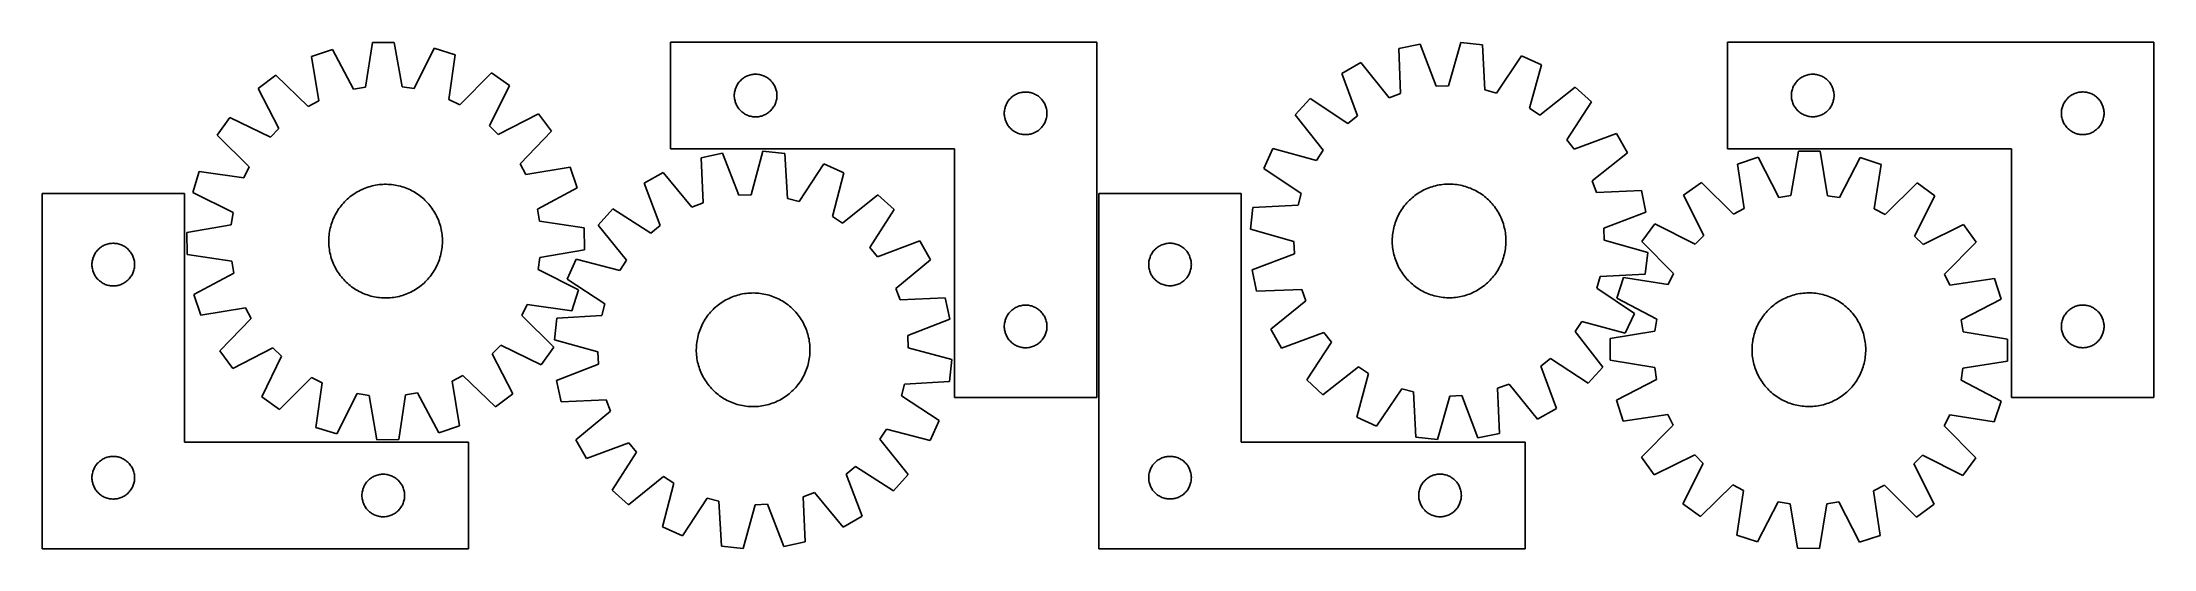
# Model space of a CAD drawing. Header units: millimetres. Extents: x 7 to 1493, y 7 to 363.
import ezdxf

# ---------------------------------------------------------------- set-up
doc = ezdxf.new("R2010")
doc.units = ezdxf.units.MM
doc.layers.add('CUT', color=7, linetype='CONTINUOUS', true_color=0x000000)

msp = doc.modelspace()

# ---------------------------------------------------------------- linework, layer by layer
at = {"layer": 'CUT'}
for p, q in [((210.79135, 357.937077), (196.214803, 353.01216)), ((225.696211, 329.886767), (210.79135, 357.937077)), ((238.924843, 362.73003), (234.148768, 331.326784)), ((254.309847, 362.909503), (238.924843, 362.73003)), ((259.817189, 331.626218), (254.309847, 362.909503)), ((282.547493, 358.774145), (268.301038, 330.383771)), ((297.234961, 354.190606), (282.547493, 358.774145)), ((748.636501, 362.993444), (448.636501, 362.993444)), ((448.636501, 362.993444), (448.636501, 287.993444)), ((748.636501, 112.993444), (748.636501, 362.993444)), ((976.344225, 361.707659), (961.266357, 358.643602)), ((961.266357, 358.643602), (962.469577, 326.902036)), ((987.625571, 332.014124), (976.344225, 361.707659)), ((1004.856192, 362.946023), (996.191839, 332.386184)), ((1020.142942, 361.200797), (1004.856192, 362.946023)), ((1021.696333, 329.47444), (1020.142942, 361.200797)), ((1492.522922, 363.029577), (1192.522922, 363.029577)), ((1192.522922, 363.029577), (1192.522922, 288.029577)), ((1492.522922, 113.029577), (1492.522922, 363.029577)), ((196.214803, 353.01216), (201.376622, 321.67001)), ((292.805688, 322.736572), (297.234961, 354.190606)), ((934.53254, 348.655165), (921.139481, 341.081756)), ((954.437545, 323.901063), (934.53254, 348.655165)), ((1047.64211, 353.567868), (1029.958311, 327.181167)), ((1061.641369, 347.184194), (1047.64211, 353.567868)), ((1053.314748, 316.530611), (1061.641369, 347.184194)), ((170.939365, 339.760064), (158.598127, 330.571789)), ((158.598127, 330.571789), (173.192566, 302.358722)), ((193.782752, 317.688489), (170.939365, 339.760064)), ((234.148768, 331.326784), (225.696211, 329.886767)), ((268.301038, 330.383771), (259.817189, 331.626218)), ((322.812662, 341.531734), (300.490371, 318.933281)), ((321.432563, 304.088009), (335.364883, 332.633853)), ((335.364883, 332.633853), (322.812662, 341.531734)), ((493.656389, 326.265625), (493.716003, 327.035759)), ((493.716003, 327.035759), (493.815182, 327.801802)), ((493.815182, 327.801802), (493.953665, 328.561725)), ((493.953665, 328.561725), (494.131085, 329.313511)), ((494.131085, 329.313511), (494.34697, 330.055166)), ((494.34697, 330.055166), (494.600748, 330.784725)), ((494.600748, 330.784725), (494.891747, 331.500252)), ((494.891747, 331.500252), (495.219194, 332.199851)), ((495.219194, 332.199851), (495.582222, 332.881665)), ((495.582222, 332.881665), (495.979867, 333.543887)), ((495.979867, 333.543887), (496.411076, 334.18476)), ((496.411076, 334.18476), (496.874704, 334.802586)), ((496.874704, 334.802586), (497.369522, 335.395726)), ((497.369522, 335.395726), (497.894218, 335.962606)), ((497.894218, 335.962606), (498.447401, 336.501724)), ((498.447401, 336.501724), (499.027603, 337.01165)), ((499.027603, 337.01165), (499.633286, 337.491032)), ((499.633286, 337.491032), (500.262845, 337.938599)), ((500.262845, 337.938599), (500.914609, 338.353163)), ((500.914609, 338.353163), (501.58685, 338.733626)), ((501.58685, 338.733626), (502.277785, 339.078978)), ((502.277785, 339.078978), (502.985582, 339.388303)), ((502.985582, 339.388303), (503.708365, 339.660782)), ((503.708365, 339.660782), (504.444216, 339.895692)), ((504.444216, 339.895692), (505.191185, 340.092409)), ((505.191185, 340.092409), (505.947289, 340.250413)), ((505.947289, 340.250413), (506.710525, 340.369284)), ((506.710525, 340.369284), (507.478869, 340.448707)), ((507.478869, 340.448707), (508.250282, 340.488471)), ((508.250282, 340.488471), (509.022719, 340.488471)), ((509.022719, 340.488471), (509.794133, 340.448707)), ((509.794133, 340.448707), (510.562476, 340.369284)), ((510.562476, 340.369284), (511.325712, 340.250413)), ((511.325712, 340.250413), (512.081817, 340.092409)), ((512.081817, 340.092409), (512.828785, 339.895692)), ((512.828785, 339.895692), (513.564636, 339.660782)), ((513.564636, 339.660782), (514.287419, 339.388303)), ((514.287419, 339.388303), (514.995217, 339.078978)), ((514.995217, 339.078978), (515.686152, 338.733626)), ((515.686152, 338.733626), (516.358393, 338.353163)), ((516.358393, 338.353163), (517.010157, 337.938599)), ((517.010157, 337.938599), (517.639715, 337.491032)), ((517.639715, 337.491032), (518.245398, 337.01165)), ((518.245398, 337.01165), (518.825601, 336.501724)), ((518.825601, 336.501724), (519.378784, 335.962606)), ((519.378784, 335.962606), (519.90348, 335.395726)), ((519.90348, 335.395726), (520.398298, 334.802586)), ((520.398298, 334.802586), (520.861926, 334.18476)), ((520.861926, 334.18476), (521.293134, 333.543887)), ((521.293134, 333.543887), (521.690779, 332.881665)), ((521.690779, 332.881665), (522.053807, 332.199851)), ((522.053807, 332.199851), (522.381254, 331.500252)), ((522.381254, 331.500252), (522.672253, 330.784725)), ((522.672253, 330.784725), (522.926031, 330.055166)), ((522.926031, 330.055166), (523.141917, 329.313511)), ((523.141917, 329.313511), (523.319336, 328.561725)), ((523.319336, 328.561725), (523.457819, 327.801802)), ((523.457819, 327.801802), (523.556999, 327.035759)), ((523.556999, 327.035759), (523.616612, 326.265625)), ((692.985582, 326.888303), (693.708365, 327.160782)), ((693.708365, 327.160782), (694.444216, 327.395692)), ((694.444216, 327.395692), (695.191185, 327.592409)), ((695.191185, 327.592409), (695.947289, 327.750413)), ((695.947289, 327.750413), (696.710525, 327.869284)), ((696.710525, 327.869284), (697.478869, 327.948707)), ((697.478869, 327.948707), (698.250282, 327.988471)), ((698.250282, 327.988471), (699.022719, 327.988471)), ((699.022719, 327.988471), (699.794133, 327.948707)), ((699.794133, 327.948707), (700.562476, 327.869284)), ((700.562476, 327.869284), (701.325712, 327.750413)), ((701.325712, 327.750413), (702.081817, 327.592409)), ((702.081817, 327.592409), (702.828785, 327.395692)), ((702.828785, 327.395692), (703.564636, 327.160782)), ((703.564636, 327.160782), (704.287419, 326.888303)), ((921.139481, 341.081756), (932.092495, 311.265548)), ((962.469577, 326.902036), (954.437545, 323.901063)), ((996.191839, 332.386184), (987.625571, 332.014124)), ((1029.958311, 327.181167), (1021.696333, 329.47444)), ((1085.435927, 331.427138), (1060.463696, 311.796488)), ((1096.77735, 321.029894), (1085.435927, 331.427138)), ((1237.542811, 326.301758), (1237.602424, 327.071892)), ((1237.602424, 327.071892), (1237.701603, 327.837935)), ((1237.701603, 327.837935), (1237.840087, 328.597858)), ((1237.840087, 328.597858), (1238.017506, 329.349643)), ((1238.017506, 329.349643), (1238.233391, 330.091299)), ((1238.233391, 330.091299), (1238.48717, 330.820858)), ((1238.48717, 330.820858), (1238.778168, 331.536385)), ((1238.778168, 331.536385), (1239.105616, 332.235983)), ((1239.105616, 332.235983), (1239.468643, 332.917798)), ((1239.468643, 332.917798), (1239.866288, 333.580019)), ((1239.866288, 333.580019), (1240.297497, 334.220893)), ((1240.297497, 334.220893), (1240.761125, 334.838719)), ((1240.761125, 334.838719), (1241.255943, 335.431858)), ((1241.255943, 335.431858), (1241.780639, 335.998739)), ((1241.780639, 335.998739), (1242.333822, 336.537857)), ((1242.333822, 336.537857), (1242.914024, 337.047783)), ((1242.914024, 337.047783), (1243.519708, 337.527165)), ((1243.519708, 337.527165), (1244.149266, 337.974732)), ((1244.149266, 337.974732), (1244.80103, 338.389296)), ((1244.80103, 338.389296), (1245.473271, 338.769759)), ((1245.473271, 338.769759), (1246.164206, 339.115111)), ((1246.164206, 339.115111), (1246.872003, 339.424436)), ((1246.872003, 339.424436), (1247.594786, 339.696915)), ((1247.594786, 339.696915), (1248.330637, 339.931825)), ((1248.330637, 339.931825), (1249.077606, 340.128542)), ((1249.077606, 340.128542), (1249.833711, 340.286546)), ((1249.833711, 340.286546), (1250.596947, 340.405417)), ((1250.596947, 340.405417), (1251.36529, 340.484839)), ((1251.36529, 340.484839), (1252.136703, 340.524604)), ((1252.136703, 340.524604), (1252.909141, 340.524604)), ((1252.909141, 340.524604), (1253.680554, 340.484839)), ((1253.680554, 340.484839), (1254.448897, 340.405417)), ((1254.448897, 340.405417), (1255.212133, 340.286546)), ((1255.212133, 340.286546), (1255.968238, 340.128542)), ((1255.968238, 340.128542), (1256.715206, 339.931825)), ((1256.715206, 339.931825), (1257.451058, 339.696915)), ((1257.451058, 339.696915), (1258.17384, 339.424436)), ((1258.17384, 339.424436), (1258.881638, 339.115111)), ((1258.881638, 339.115111), (1259.572573, 338.769759)), ((1259.572573, 338.769759), (1260.244814, 338.389296)), ((1260.244814, 338.389296), (1260.896578, 337.974732)), ((1260.896578, 337.974732), (1261.526136, 337.527165)), ((1261.526136, 337.527165), (1262.13182, 337.047783)), ((1262.13182, 337.047783), (1262.712022, 336.537857)), ((1262.712022, 336.537857), (1263.265205, 335.998739)), ((1263.265205, 335.998739), (1263.789901, 335.431858)), ((1263.789901, 335.431858), (1264.284719, 334.838719)), ((1264.284719, 334.838719), (1264.748347, 334.220893)), ((1264.748347, 334.220893), (1265.179555, 333.580019)), ((1265.179555, 333.580019), (1265.577201, 332.917798)), ((1265.577201, 332.917798), (1265.940228, 332.235983)), ((1265.940228, 332.235983), (1266.267675, 331.536385)), ((1266.267675, 331.536385), (1266.558674, 330.820858)), ((1266.558674, 330.820858), (1266.812453, 330.091299)), ((1266.812453, 330.091299), (1267.028338, 329.349643)), ((1267.028338, 329.349643), (1267.205757, 328.597858)), ((1267.205757, 328.597858), (1267.34424, 327.837935)), ((1267.34424, 327.837935), (1267.44342, 327.071892)), ((1267.44342, 327.071892), (1267.503033, 326.301758)), ((1436.164206, 326.615111), (1436.872003, 326.924436)), ((1436.872003, 326.924436), (1437.594786, 327.196915)), ((1437.594786, 327.196915), (1438.330637, 327.431825)), ((1438.330637, 327.431825), (1439.077606, 327.628542)), ((1439.077606, 327.628542), (1439.833711, 327.786546)), ((1439.833711, 327.786546), (1440.596947, 327.905417)), ((1440.596947, 327.905417), (1441.36529, 327.984839)), ((1441.36529, 327.984839), (1442.136703, 328.024604)), ((1442.136703, 328.024604), (1442.909141, 328.024604)), ((1442.909141, 328.024604), (1443.680554, 327.984839)), ((1443.680554, 327.984839), (1444.448897, 327.905417)), ((1444.448897, 327.905417), (1445.212133, 327.786546)), ((1445.212133, 327.786546), (1445.968238, 327.628542)), ((1445.968238, 327.628542), (1446.715206, 327.431825)), ((1446.715206, 327.431825), (1447.451058, 327.196915)), ((1447.451058, 327.196915), (1448.17384, 326.924436)), ((1448.17384, 326.924436), (1448.881638, 326.615111)), ((201.376622, 321.67001), (193.782752, 317.688489)), ((300.490371, 318.933281), (292.805688, 322.736572)), ((355.778916, 312.690606), (327.565849, 298.096167)), ((364.967191, 300.349368), (355.778916, 312.690606)), ((493.636501, 325.493444), (493.656389, 326.265625)), ((493.656389, 324.721262), (493.636501, 325.493444)), ((493.716003, 323.951129), (493.656389, 324.721262)), ((493.815182, 323.185085), (493.716003, 323.951129)), ((493.953665, 322.425163), (493.815182, 323.185085)), ((494.131085, 321.673377), (493.953665, 322.425163)), ((494.34697, 320.931721), (494.131085, 321.673377)), ((494.600748, 320.202162), (494.34697, 320.931721)), ((494.891747, 319.486635), (494.600748, 320.202162)), ((495.219194, 318.787037), (494.891747, 319.486635)), ((495.582222, 318.105223), (495.219194, 318.787037)), ((495.979867, 317.443001), (495.582222, 318.105223)), ((496.411076, 316.802127), (495.979867, 317.443001)), ((496.874704, 316.184302), (496.411076, 316.802127)), ((497.369522, 315.591162), (496.874704, 316.184302)), ((497.894218, 315.024281), (497.369522, 315.591162)), ((498.447401, 314.485163), (497.894218, 315.024281)), ((499.027603, 313.975237), (498.447401, 314.485163)), ((499.633286, 313.495855), (499.027603, 313.975237)), ((500.262845, 313.048289), (499.633286, 313.495855)), ((500.914609, 312.633724), (500.262845, 313.048289)), ((501.58685, 312.253262), (500.914609, 312.633724)), ((502.277785, 311.90791), (501.58685, 312.253262)), ((515.686152, 312.253262), (514.995217, 311.90791)), ((516.358393, 312.633724), (515.686152, 312.253262)), ((517.010157, 313.048289), (516.358393, 312.633724)), ((517.639715, 313.495855), (517.010157, 313.048289)), ((518.245398, 313.975237), (517.639715, 313.495855)), ((518.825601, 314.485163), (518.245398, 313.975237)), ((519.378784, 315.024281), (518.825601, 314.485163)), ((519.90348, 315.591162), (519.378784, 315.024281)), ((520.398298, 316.184302), (519.90348, 315.591162)), ((520.861926, 316.802127), (520.398298, 316.184302)), ((521.293134, 317.443001), (520.861926, 316.802127)), ((521.690779, 318.105223), (521.293134, 317.443001)), ((522.053807, 318.787037), (521.690779, 318.105223)), ((522.381254, 319.486635), (522.053807, 318.787037)), ((522.672253, 320.202162), (522.381254, 319.486635)), ((522.926031, 320.931721), (522.672253, 320.202162)), ((523.141917, 321.673377), (522.926031, 320.931721)), ((523.319336, 322.425163), (523.141917, 321.673377)), ((523.457819, 323.185085), (523.319336, 322.425163)), ((523.556999, 323.951129), (523.457819, 323.185085)), ((523.616612, 324.721262), (523.556999, 323.951129)), ((523.616612, 326.265625), (523.636501, 325.493444)), ((523.636501, 325.493444), (523.616612, 324.721262)), ((683.636501, 312.993444), (683.656389, 313.765625)), ((683.656389, 312.221262), (683.636501, 312.993444)), ((683.656389, 313.765625), (683.716003, 314.535759)), ((683.716003, 311.451129), (683.656389, 312.221262)), ((683.716003, 314.535759), (683.815182, 315.301802)), ((683.815182, 315.301802), (683.953665, 316.061725)), ((683.953665, 316.061725), (684.131085, 316.813511)), ((684.131085, 316.813511), (684.34697, 317.555166)), ((684.34697, 317.555166), (684.600748, 318.284725)), ((684.600748, 318.284725), (684.891747, 319.000252)), ((684.891747, 319.000252), (685.219194, 319.699851)), ((685.219194, 319.699851), (685.582222, 320.381665)), ((685.582222, 320.381665), (685.979867, 321.043887)), ((685.979867, 321.043887), (686.411076, 321.68476)), ((686.411076, 321.68476), (686.874704, 322.302586)), ((686.874704, 322.302586), (687.369522, 322.895726)), ((687.369522, 322.895726), (687.894218, 323.462606)), ((687.894218, 323.462606), (688.447401, 324.001724)), ((688.447401, 324.001724), (689.027603, 324.51165)), ((689.027603, 324.51165), (689.633286, 324.991032)), ((689.633286, 324.991032), (690.262845, 325.438599)), ((690.262845, 325.438599), (690.914609, 325.853163)), ((690.914609, 325.853163), (691.58685, 326.233626)), ((691.58685, 326.233626), (692.277785, 326.578978)), ((692.277785, 326.578978), (692.985582, 326.888303)), ((704.287419, 326.888303), (704.995217, 326.578978)), ((704.995217, 326.578978), (705.686152, 326.233626)), ((705.686152, 326.233626), (706.358393, 325.853163)), ((706.358393, 325.853163), (707.010157, 325.438599)), ((707.010157, 325.438599), (707.639715, 324.991032)), ((707.639715, 324.991032), (708.245398, 324.51165)), ((708.245398, 324.51165), (708.825601, 324.001724)), ((708.825601, 324.001724), (709.378784, 323.462606)), ((709.378784, 323.462606), (709.90348, 322.895726)), ((709.90348, 322.895726), (710.398298, 322.302586)), ((710.398298, 322.302586), (710.861926, 321.68476)), ((710.861926, 321.68476), (711.293134, 321.043887)), ((711.293134, 321.043887), (711.690779, 320.381665)), ((711.690779, 320.381665), (712.053807, 319.699851)), ((712.053807, 319.699851), (712.381254, 319.000252)), ((712.381254, 319.000252), (712.672253, 318.284725)), ((712.672253, 318.284725), (712.926031, 317.555166)), ((712.926031, 317.555166), (713.141917, 316.813511)), ((713.141917, 316.813511), (713.319336, 316.061725)), ((713.319336, 316.061725), (713.457819, 315.301802)), ((713.457819, 315.301802), (713.556999, 314.535759)), ((713.556999, 314.535759), (713.616612, 313.765625)), ((713.616612, 312.221262), (713.556999, 311.451129)), ((713.616612, 313.765625), (713.636501, 312.993444)), ((713.636501, 312.993444), (713.616612, 312.221262)), ((898.800707, 323.320985), (888.403463, 311.979562)), ((925.38093, 305.92942), (898.800707, 323.320985)), ((1060.463696, 311.796488), (1053.314748, 316.530611)), ((1079.385785, 294.449671), (1096.77735, 321.029894)), ((1237.522922, 325.529577), (1237.542811, 326.301758)), ((1237.542811, 324.757395), (1237.522922, 325.529577)), ((1237.602424, 323.987262), (1237.542811, 324.757395)), ((1237.701603, 323.221218), (1237.602424, 323.987262)), ((1237.840087, 322.461296), (1237.701603, 323.221218)), ((1238.017506, 321.70951), (1237.840087, 322.461296)), ((1238.233391, 320.967854), (1238.017506, 321.70951)), ((1238.48717, 320.238295), (1238.233391, 320.967854)), ((1238.778168, 319.522768), (1238.48717, 320.238295)), ((1239.105616, 318.82317), (1238.778168, 319.522768)), ((1239.468643, 318.141356), (1239.105616, 318.82317)), ((1239.866288, 317.479134), (1239.468643, 318.141356)), ((1240.297497, 316.83826), (1239.866288, 317.479134)), ((1240.761125, 316.220434), (1240.297497, 316.83826)), ((1241.255943, 315.627295), (1240.761125, 316.220434)), ((1241.780639, 315.060414), (1241.255943, 315.627295)), ((1242.333822, 314.521296), (1241.780639, 315.060414)), ((1242.914024, 314.01137), (1242.333822, 314.521296)), ((1243.519708, 313.531988), (1242.914024, 314.01137)), ((1244.149266, 313.084421), (1243.519708, 313.531988)), ((1244.80103, 312.669857), (1244.149266, 313.084421)), ((1245.473271, 312.289395), (1244.80103, 312.669857)), ((1246.164206, 311.944043), (1245.473271, 312.289395)), ((1259.572573, 312.289395), (1258.881638, 311.944043)), ((1260.244814, 312.669857), (1259.572573, 312.289395)), ((1260.896578, 313.084421), (1260.244814, 312.669857)), ((1261.526136, 313.531988), (1260.896578, 313.084421)), ((1262.13182, 314.01137), (1261.526136, 313.531988)), ((1262.712022, 314.521296), (1262.13182, 314.01137)), ((1263.265205, 315.060414), (1262.712022, 314.521296)), ((1263.789901, 315.627295), (1263.265205, 315.060414)), ((1264.284719, 316.220434), (1263.789901, 315.627295)), ((1264.748347, 316.83826), (1264.284719, 316.220434)), ((1265.179555, 317.479134), (1264.748347, 316.83826)), ((1265.577201, 318.141356), (1265.179555, 317.479134)), ((1265.940228, 318.82317), (1265.577201, 318.141356)), ((1266.267675, 319.522768), (1265.940228, 318.82317)), ((1266.558674, 320.238295), (1266.267675, 319.522768)), ((1266.812453, 320.967854), (1266.558674, 320.238295)), ((1267.028338, 321.70951), (1266.812453, 320.967854)), ((1267.205757, 322.461296), (1267.028338, 321.70951)), ((1267.34424, 323.221218), (1267.205757, 322.461296)), ((1267.44342, 323.987262), (1267.34424, 323.221218)), ((1267.503033, 324.757395), (1267.44342, 323.987262)), ((1267.503033, 326.301758), (1267.522922, 325.529577)), ((1267.522922, 325.529577), (1267.503033, 324.757395)), ((1427.522922, 313.029577), (1427.542811, 313.801758)), ((1427.542811, 312.257395), (1427.522922, 313.029577)), ((1427.542811, 313.801758), (1427.602424, 314.571892)), ((1427.602424, 311.487262), (1427.542811, 312.257395)), ((1427.602424, 314.571892), (1427.701603, 315.337935)), ((1427.701603, 315.337935), (1427.840087, 316.097858)), ((1427.840087, 316.097858), (1428.017506, 316.849643)), ((1428.017506, 316.849643), (1428.233391, 317.591299)), ((1428.233391, 317.591299), (1428.48717, 318.320858)), ((1428.48717, 318.320858), (1428.778168, 319.036385)), ((1428.778168, 319.036385), (1429.105616, 319.735983)), ((1429.105616, 319.735983), (1429.468643, 320.417798)), ((1429.468643, 320.417798), (1429.866288, 321.080019)), ((1429.866288, 321.080019), (1430.297497, 321.720893)), ((1430.297497, 321.720893), (1430.761125, 322.338719)), ((1430.761125, 322.338719), (1431.255943, 322.931858)), ((1431.255943, 322.931858), (1431.780639, 323.498739)), ((1431.780639, 323.498739), (1432.333822, 324.037857)), ((1432.333822, 324.037857), (1432.914024, 324.547783)), ((1432.914024, 324.547783), (1433.519708, 325.027165)), ((1433.519708, 325.027165), (1434.149266, 325.474732)), ((1434.149266, 325.474732), (1434.80103, 325.889296)), ((1434.80103, 325.889296), (1435.473271, 326.269759)), ((1435.473271, 326.269759), (1436.164206, 326.615111)), ((1448.881638, 326.615111), (1449.572573, 326.269759)), ((1449.572573, 326.269759), (1450.244814, 325.889296)), ((1450.244814, 325.889296), (1450.896578, 325.474732)), ((1450.896578, 325.474732), (1451.526136, 325.027165)), ((1451.526136, 325.027165), (1452.13182, 324.547783)), ((1452.13182, 324.547783), (1452.712022, 324.037857)), ((1452.712022, 324.037857), (1453.265205, 323.498739)), ((1453.265205, 323.498739), (1453.789901, 322.931858)), ((1453.789901, 322.931858), (1454.284719, 322.338719)), ((1454.284719, 322.338719), (1454.748347, 321.720893)), ((1454.748347, 321.720893), (1455.179555, 321.080019)), ((1455.179555, 321.080019), (1455.577201, 320.417798)), ((1455.577201, 320.417798), (1455.940228, 319.735983)), ((1455.940228, 319.735983), (1456.267675, 319.036385)), ((1456.267675, 319.036385), (1456.558674, 318.320858)), ((1456.558674, 318.320858), (1456.812453, 317.591299)), ((1456.812453, 317.591299), (1457.028338, 316.849643)), ((1457.028338, 316.849643), (1457.205757, 316.097858)), ((1457.205757, 316.097858), (1457.34424, 315.337935)), ((1457.34424, 315.337935), (1457.44342, 314.571892)), ((1457.44342, 314.571892), (1457.503033, 313.801758)), ((1457.503033, 312.257395), (1457.44342, 311.487262)), ((1457.503033, 313.801758), (1457.522922, 313.029577)), ((1457.522922, 313.029577), (1457.503033, 312.257395)), ((138.65488, 310.157756), (129.756999, 297.605535)), ((129.756999, 297.605535), (152.355452, 275.283244)), ((167.200724, 296.225436), (138.65488, 310.157756)), ((173.192566, 302.358722), (167.200724, 296.225436)), ((327.565849, 298.096167), (321.432563, 304.088009)), ((342.895616, 277.505981), (364.967191, 300.349368)), ((502.985582, 311.598584), (502.277785, 311.90791)), ((503.708365, 311.326105), (502.985582, 311.598584)), ((504.444216, 311.091196), (503.708365, 311.326105)), ((505.191185, 310.894478), (504.444216, 311.091196)), ((505.947289, 310.736474), (505.191185, 310.894478)), ((506.710525, 310.617604), (505.947289, 310.736474)), ((507.478869, 310.538181), (506.710525, 310.617604)), ((508.250282, 310.498417), (507.478869, 310.538181)), ((509.022719, 310.498417), (508.250282, 310.498417)), ((509.794133, 310.538181), (509.022719, 310.498417)), ((510.562476, 310.617604), (509.794133, 310.538181)), ((511.325712, 310.736474), (510.562476, 310.617604)), ((512.081817, 310.894478), (511.325712, 310.736474)), ((512.828785, 311.091196), (512.081817, 310.894478)), ((513.564636, 311.326105), (512.828785, 311.091196)), ((514.287419, 311.598584), (513.564636, 311.326105)), ((514.995217, 311.90791), (514.287419, 311.598584)), ((683.815182, 310.685085), (683.716003, 311.451129)), ((683.953665, 309.925163), (683.815182, 310.685085)), ((684.131085, 309.173377), (683.953665, 309.925163)), ((684.34697, 308.431721), (684.131085, 309.173377)), ((684.600748, 307.702162), (684.34697, 308.431721)), ((684.891747, 306.986635), (684.600748, 307.702162)), ((685.219194, 306.287037), (684.891747, 306.986635)), ((685.582222, 305.605223), (685.219194, 306.287037)), ((685.979867, 304.943001), (685.582222, 305.605223)), ((686.411076, 304.302127), (685.979867, 304.943001)), ((686.874704, 303.684302), (686.411076, 304.302127)), ((687.369522, 303.091162), (686.874704, 303.684302)), ((687.894218, 302.524281), (687.369522, 303.091162)), ((688.447401, 301.985163), (687.894218, 302.524281)), ((689.027603, 301.475237), (688.447401, 301.985163)), ((689.633286, 300.995855), (689.027603, 301.475237)), ((690.262845, 300.548289), (689.633286, 300.995855)), ((690.914609, 300.133724), (690.262845, 300.548289)), ((691.58685, 299.753262), (690.914609, 300.133724)), ((692.277785, 299.40791), (691.58685, 299.753262)), ((692.985582, 299.098584), (692.277785, 299.40791)), ((693.708365, 298.826105), (692.985582, 299.098584)), ((694.444216, 298.591196), (693.708365, 298.826105)), ((695.191185, 298.394478), (694.444216, 298.591196)), ((695.947289, 298.236474), (695.191185, 298.394478)), ((696.710525, 298.117604), (695.947289, 298.236474)), ((697.478869, 298.038181), (696.710525, 298.117604)), ((698.250282, 297.998417), (697.478869, 298.038181)), ((699.022719, 297.998417), (698.250282, 297.998417)), ((699.794133, 298.038181), (699.022719, 297.998417)), ((700.562476, 298.117604), (699.794133, 298.038181)), ((701.325712, 298.236474), (700.562476, 298.117604)), ((702.081817, 298.394478), (701.325712, 298.236474)), ((702.828785, 298.591196), (702.081817, 298.394478)), ((703.564636, 298.826105), (702.828785, 298.591196)), ((704.287419, 299.098584), (703.564636, 298.826105)), ((704.995217, 299.40791), (704.287419, 299.098584)), ((705.686152, 299.753262), (704.995217, 299.40791)), ((706.358393, 300.133724), (705.686152, 299.753262)), ((707.010157, 300.548289), (706.358393, 300.133724)), ((707.639715, 300.995855), (707.010157, 300.548289)), ((708.245398, 301.475237), (707.639715, 300.995855)), ((708.825601, 301.985163), (708.245398, 301.475237)), ((709.378784, 302.524281), (708.825601, 301.985163)), ((709.90348, 303.091162), (709.378784, 302.524281)), ((710.398298, 303.684302), (709.90348, 303.091162)), ((710.861926, 304.302127), (710.398298, 303.684302)), ((711.293134, 304.943001), (710.861926, 304.302127)), ((711.690779, 305.605223), (711.293134, 304.943001)), ((712.053807, 306.287037), (711.690779, 305.605223)), ((712.381254, 306.986635), (712.053807, 306.287037)), ((712.672253, 307.702162), (712.381254, 306.986635)), ((712.926031, 308.431721), (712.672253, 307.702162)), ((713.141917, 309.173377), (712.926031, 308.431721)), ((713.319336, 309.925163), (713.141917, 309.173377)), ((713.457819, 310.685085), (713.319336, 309.925163)), ((713.556999, 311.451129), (713.457819, 310.685085)), ((888.403463, 311.979562), (908.034113, 287.007331)), ((932.092495, 311.265548), (925.38093, 305.92942)), ((1114.538121, 298.69112), (1084.721913, 287.738107)), ((1122.11153, 285.298061), (1114.538121, 298.69112)), ((1246.872003, 311.634717), (1246.164206, 311.944043)), ((1247.594786, 311.362238), (1246.872003, 311.634717)), ((1248.330637, 311.127328), (1247.594786, 311.362238)), ((1249.077606, 310.930611), (1248.330637, 311.127328)), ((1249.833711, 310.772607), (1249.077606, 310.930611)), ((1250.596947, 310.653736), (1249.833711, 310.772607)), ((1251.36529, 310.574314), (1250.596947, 310.653736)), ((1252.136703, 310.53455), (1251.36529, 310.574314)), ((1252.909141, 310.53455), (1252.136703, 310.53455)), ((1253.680554, 310.574314), (1252.909141, 310.53455)), ((1254.448897, 310.653736), (1253.680554, 310.574314)), ((1255.212133, 310.772607), (1254.448897, 310.653736)), ((1255.968238, 310.930611), (1255.212133, 310.772607)), ((1256.715206, 311.127328), (1255.968238, 310.930611)), ((1257.451058, 311.362238), (1256.715206, 311.127328)), ((1258.17384, 311.634717), (1257.451058, 311.362238)), ((1258.881638, 311.944043), (1258.17384, 311.634717)), ((1427.701603, 310.721218), (1427.602424, 311.487262)), ((1427.840087, 309.961296), (1427.701603, 310.721218)), ((1428.017506, 309.20951), (1427.840087, 309.961296)), ((1428.233391, 308.467854), (1428.017506, 309.20951)), ((1428.48717, 307.738295), (1428.233391, 308.467854)), ((1428.778168, 307.022768), (1428.48717, 307.738295)), ((1429.105616, 306.32317), (1428.778168, 307.022768)), ((1429.468643, 305.641356), (1429.105616, 306.32317)), ((1429.866288, 304.979134), (1429.468643, 305.641356)), ((1430.297497, 304.33826), (1429.866288, 304.979134)), ((1430.761125, 303.720434), (1430.297497, 304.33826)), ((1431.255943, 303.127295), (1430.761125, 303.720434)), ((1431.780639, 302.560414), (1431.255943, 303.127295)), ((1432.333822, 302.021296), (1431.780639, 302.560414)), ((1432.914024, 301.51137), (1432.333822, 302.021296)), ((1433.519708, 301.031988), (1432.914024, 301.51137)), ((1434.149266, 300.584421), (1433.519708, 301.031988)), ((1434.80103, 300.169857), (1434.149266, 300.584421)), ((1435.473271, 299.789395), (1434.80103, 300.169857)), ((1436.164206, 299.444043), (1435.473271, 299.789395)), ((1436.872003, 299.134717), (1436.164206, 299.444043)), ((1437.594786, 298.862238), (1436.872003, 299.134717)), ((1438.330637, 298.627328), (1437.594786, 298.862238)), ((1439.077606, 298.430611), (1438.330637, 298.627328)), ((1439.833711, 298.272607), (1439.077606, 298.430611)), ((1440.596947, 298.153736), (1439.833711, 298.272607)), ((1441.36529, 298.074314), (1440.596947, 298.153736)), ((1442.136703, 298.03455), (1441.36529, 298.074314)), ((1442.909141, 298.03455), (1442.136703, 298.03455)), ((1443.680554, 298.074314), (1442.909141, 298.03455)), ((1444.448897, 298.153736), (1443.680554, 298.074314)), ((1445.212133, 298.272607), (1444.448897, 298.153736)), ((1445.968238, 298.430611), (1445.212133, 298.272607)), ((1446.715206, 298.627328), (1445.968238, 298.430611)), ((1447.451058, 298.862238), (1446.715206, 298.627328)), ((1448.17384, 299.134717), (1447.451058, 298.862238)), ((1448.881638, 299.444043), (1448.17384, 299.134717)), ((1449.572573, 299.789395), (1448.881638, 299.444043)), ((1450.244814, 300.169857), (1449.572573, 299.789395)), ((1450.896578, 300.584421), (1450.244814, 300.169857)), ((1451.526136, 301.031988), (1450.896578, 300.584421)), ((1452.13182, 301.51137), (1451.526136, 301.031988)), ((1452.712022, 302.021296), (1452.13182, 301.51137)), ((1453.265205, 302.560414), (1452.712022, 302.021296)), ((1453.789901, 303.127295), (1453.265205, 302.560414)), ((1454.284719, 303.720434), (1453.789901, 303.127295)), ((1454.748347, 304.33826), (1454.284719, 303.720434)), ((1455.179555, 304.979134), (1454.748347, 304.33826)), ((1455.577201, 305.641356), (1455.179555, 304.979134)), ((1455.940228, 306.32317), (1455.577201, 305.641356)), ((1456.267675, 307.022768), (1455.940228, 306.32317)), ((1456.558674, 307.738295), (1456.267675, 307.022768)), ((1456.812453, 308.467854), (1456.558674, 307.738295)), ((1457.028338, 309.20951), (1456.812453, 308.467854)), ((1457.205757, 309.961296), (1457.028338, 309.20951)), ((1457.34424, 310.721218), (1457.205757, 309.961296)), ((1457.44342, 311.487262), (1457.34424, 310.721218)), ((448.636501, 287.993444), (648.636501, 287.993444)), ((485.312054, 284.873944), (470.263408, 281.669446)), ((496.869748, 255.286878), (485.312054, 284.873944)), ((513.811237, 286.378077), (505.432175, 255.738787)), ((529.113593, 284.775447), (513.811237, 286.378077)), ((530.962708, 253.064952), (529.113593, 284.775447)), ((648.636501, 287.993444), (648.636501, 112.993444)), ((872.646407, 288.185004), (866.262733, 274.185745)), ((903.29999, 279.858383), (872.646407, 288.185004)), ((908.034113, 287.007331), (903.29999, 279.858383)), ((1084.721913, 287.738107), (1079.385785, 294.449671)), ((1097.357428, 265.393056), (1122.11153, 285.298061)), ((1192.522922, 288.029577), (1392.522922, 288.029577)), ((1242.446928, 286.426437), (1237.23554, 255.09249)), ((1257.83294, 286.3924), (1242.446928, 286.426437)), ((1262.905645, 255.035703), (1257.83294, 286.3924)), ((1392.522922, 288.029577), (1392.522922, 113.029577)), ((117.098127, 272.027834), (112.514589, 257.340366)), ((148.552162, 267.598561), (117.098127, 272.027834)), ((152.355452, 275.283244), (148.552162, 267.598561)), ((346.877137, 269.912112), (342.895616, 277.505981)), ((378.219287, 275.073931), (346.877137, 269.912112)), ((383.144204, 260.497383), (378.219287, 275.073931)), ((443.623877, 271.432199), (430.302009, 263.734254)), ((463.758804, 246.864752), (443.623877, 271.432199)), ((470.263408, 281.669446), (471.762508, 249.940478)), ((556.682729, 277.399231), (539.245707, 250.848807)), ((570.740896, 271.146352), (556.682729, 277.399231)), ((562.700426, 240.416471), (570.740896, 271.146352)), ((866.262733, 274.185745), (892.649434, 256.501946)), ((1214.249633, 282.024344), (1199.606148, 277.302175)), ((1199.606148, 277.302175), (1204.332546, 245.891414)), ((1228.763814, 253.769905), (1214.249633, 282.024344)), ((1286.010482, 281.865596), (1271.371436, 253.675649)), ((1300.632932, 277.078686), (1286.010482, 281.865596)), ((1295.767609, 245.689143), (1300.632932, 277.078686)), ((106.62436, 256.520537), (6.62436, 256.520537)), ((6.62436, 256.520537), (6.62436, 6.520537)), ((106.62436, 81.520537), (106.62436, 256.520537)), ((112.514589, 257.340366), (140.904962, 243.093911)), ((221.214878, 252.52324), (222.154283, 253.357821)), ((222.154283, 253.357821), (223.119439, 254.162482)), ((223.119439, 254.162482), (224.109394, 254.936431)), ((224.109394, 254.936431), (225.123171, 255.678902)), ((225.123171, 255.678902), (226.159769, 256.389163)), ((226.159769, 256.389163), (227.218165, 257.066514)), ((227.218165, 257.066514), (228.297316, 257.710285)), ((228.297316, 257.710285), (229.396155, 258.319842)), ((229.396155, 258.319842), (230.513598, 258.894582)), ((230.513598, 258.894582), (231.648544, 259.433939)), ((231.648544, 259.433939), (232.79987, 259.937381)), ((232.79987, 259.937381), (233.966443, 260.40441)), ((233.966443, 260.40441), (235.147109, 260.834566)), ((235.147109, 260.834566), (236.340704, 261.227423)), ((236.340704, 261.227423), (237.54605, 261.582596)), ((237.54605, 261.582596), (238.761958, 261.899732)), ((238.761958, 261.899732), (239.987227, 262.178519)), ((239.987227, 262.178519), (241.220649, 262.418682)), ((241.220649, 262.418682), (242.461005, 262.619983)), ((242.461005, 262.619983), (243.707073, 262.782225)), ((243.707073, 262.782225), (244.957622, 262.905247)), ((244.957622, 262.905247), (246.211418, 262.988927)), ((246.211418, 262.988927), (247.467224, 263.033184)), ((247.467224, 263.033184), (248.7238, 263.037972)), ((248.7238, 263.037972), (249.979906, 263.003289)), ((249.979906, 263.003289), (251.234304, 262.929167)), ((251.234304, 262.929167), (252.485754, 262.81568)), ((252.485754, 262.81568), (253.733022, 262.662941)), ((253.733022, 262.662941), (254.974877, 262.471098)), ((254.974877, 262.471098), (256.210093, 262.240344)), ((256.210093, 262.240344), (257.437451, 261.970903)), ((257.437451, 261.970903), (258.655741, 261.663044)), ((258.655741, 261.663044), (259.863759, 261.317069)), ((259.863759, 261.317069), (261.060314, 260.93332)), ((261.060314, 260.93332), (262.244225, 260.512175)), ((262.244225, 260.512175), (263.414323, 260.054051)), ((263.414323, 260.054051), (264.569453, 259.5594)), ((264.569453, 259.5594), (265.708476, 259.028709)), ((265.708476, 259.028709), (266.830268, 258.462502)), ((266.830268, 258.462502), (267.933721, 257.861338)), ((267.933721, 257.861338), (269.017747, 257.22581)), ((269.017747, 257.22581), (270.081275, 256.556546)), ((270.081275, 256.556546), (271.123257, 255.854206)), ((271.123257, 255.854206), (272.142663, 255.119484)), ((272.142663, 255.119484), (273.138488, 254.353103)), ((273.138488, 254.353103), (274.109749, 253.555821)), ((274.109749, 253.555821), (275.055488, 252.728424)), ((275.055488, 252.728424), (275.974771, 251.87173)), ((355.093894, 245.592522), (383.144204, 260.497383)), ((430.302009, 263.734254), (441.532528, 234.021459)), ((505.432175, 255.738787), (496.869748, 255.286878)), ((539.245707, 250.848807), (530.962708, 253.064952)), ((594.681326, 255.611822), (569.8932, 235.749204)), ((606.119191, 245.320768), (594.681326, 255.611822)), ((850.255707, 256.573028), (750.255707, 256.573028)), ((750.255707, 256.573028), (750.255707, 6.573028)), ((850.255707, 81.573028), (850.255707, 256.573028)), ((892.649434, 256.501946), (890.356162, 248.239968)), ((968.688404, 251.796794), (969.60085, 252.660767)), ((969.60085, 252.660767), (970.539984, 253.495654)), ((970.539984, 253.495654), (971.504878, 254.300629)), ((971.504878, 254.300629), (972.494582, 255.074899)), ((972.494582, 255.074899), (973.508117, 255.817699)), ((973.508117, 255.817699), (974.544484, 256.528298)), ((974.544484, 256.528298), (975.602661, 257.205992)), ((975.602661, 257.205992), (976.681602, 257.850114)), ((976.681602, 257.850114), (977.780243, 258.460028)), ((977.780243, 258.460028), (978.897499, 259.035131)), ((978.897499, 259.035131), (980.032269, 259.574857)), ((980.032269, 259.574857), (981.183432, 260.078673)), ((981.183432, 260.078673), (982.349853, 260.546081)), ((982.349853, 260.546081), (983.530379, 260.976621)), ((983.530379, 260.976621), (984.723847, 261.369866)), ((984.723847, 261.369866), (985.929077, 261.72543)), ((985.929077, 261.72543), (987.144882, 262.042962)), ((987.144882, 262.042962), (988.37006, 262.322147)), ((988.37006, 262.322147), (989.603404, 262.562711)), ((989.603404, 262.562711), (990.843695, 262.764415)), ((990.843695, 262.764415), (992.08971, 262.927062)), ((992.08971, 262.927062), (993.340219, 263.05049)), ((993.340219, 263.05049), (994.593987, 263.134578)), ((994.593987, 263.134578), (995.849779, 263.179243)), ((995.849779, 263.179243), (997.106353, 263.18444)), ((997.106353, 263.18444), (998.362471, 263.150165)), ((998.362471, 263.150165), (999.616893, 263.07645)), ((999.616893, 263.07645), (1000.86838, 262.96337)), ((1000.86838, 262.96337), (1002.115697, 262.811036)), ((1002.115697, 262.811036), (1003.357614, 262.619598)), ((1003.357614, 262.619598), (1004.592905, 262.389244)), ((1004.592905, 262.389244), (1005.820351, 262.120203)), ((1005.820351, 262.120203), (1007.038741, 261.812739)), ((1007.038741, 261.812739), (1008.246872, 261.467157)), ((1008.246872, 261.467157), (1009.443551, 261.083797)), ((1009.443551, 261.083797), (1010.627598, 260.663037)), ((1010.627598, 260.663037), (1011.797845, 260.205294)), ((1011.797845, 260.205294), (1012.953136, 259.711017)), ((1012.953136, 259.711017), (1014.092332, 259.180696)), ((1014.092332, 259.180696), (1015.214308, 258.614854)), ((1015.214308, 258.614854), (1016.317956, 258.014049)), ((1016.317956, 258.014049), (1017.402188, 257.378874)), ((1017.402188, 257.378874), (1018.465934, 256.709956)), ((1018.465934, 256.709956), (1019.508144, 256.007954)), ((1019.508144, 256.007954), (1020.527789, 255.273563)), ((1020.527789, 255.273563), (1021.523863, 254.507506)), ((1021.523863, 254.507506), (1022.495383, 253.71054)), ((1022.495383, 253.71054), (1023.441391, 252.88345)), ((1023.441391, 252.88345), (1024.360952, 252.027054)), ((1100.358401, 257.361025), (1097.357428, 265.393056)), ((1132.099967, 258.564244), (1100.358401, 257.361025)), ((1135.164023, 243.486376), (1132.099967, 258.564244)), ((1174.149249, 264.402093), (1161.681697, 255.385958)), ((1161.681697, 255.385958), (1175.883227, 226.973086)), ((1196.684157, 242.015654), (1174.149249, 264.402093)), ((1237.23554, 255.09249), (1228.763814, 253.769905)), ((1271.371436, 253.675649), (1262.905645, 255.035703)), ((1326.032507, 264.0661), (1303.398775, 241.779582)), ((1324.132947, 226.645131), (1338.460047, 254.994892)), ((1338.460047, 254.994892), (1326.032507, 264.0661)), ((140.904962, 243.093911), (139.662516, 234.610062)), ((210.776558, 237.037098), (211.234682, 238.207196)), ((211.234682, 238.207196), (211.729334, 239.362326)), ((211.729334, 239.362326), (212.260025, 240.501349)), ((212.260025, 240.501349), (212.826232, 241.623141)), ((212.826232, 241.623141), (213.427396, 242.726594)), ((213.427396, 242.726594), (214.062923, 243.81062)), ((214.062923, 243.81062), (214.732187, 244.874148)), ((214.732187, 244.874148), (215.434527, 245.91613)), ((215.434527, 245.91613), (216.16925, 246.935536)), ((216.16925, 246.935536), (216.93563, 247.931361)), ((216.93563, 247.931361), (217.732912, 248.902622)), ((217.732912, 248.902622), (218.560309, 249.848361)), ((218.560309, 249.848361), (219.417004, 250.767644)), ((219.417004, 250.767644), (220.302151, 251.659563)), ((220.302151, 251.659563), (221.214878, 252.52324)), ((275.974771, 251.87173), (276.86669, 250.986582)), ((276.86669, 250.986582), (277.730367, 250.073856)), ((277.730367, 250.073856), (278.564948, 249.134451)), ((278.564948, 249.134451), (279.369609, 248.169295)), ((279.369609, 248.169295), (280.143558, 247.17934)), ((280.143558, 247.17934), (280.886029, 246.165563)), ((280.886029, 246.165563), (281.59629, 245.128965)), ((281.59629, 245.128965), (282.273641, 244.070568)), ((282.273641, 244.070568), (282.917412, 242.991418)), ((282.917412, 242.991418), (283.526969, 241.892579)), ((283.526969, 241.892579), (284.101709, 240.775135)), ((284.101709, 240.775135), (284.641066, 239.64019)), ((284.641066, 239.64019), (285.144508, 238.488863)), ((285.144508, 238.488863), (285.611537, 237.322291)), ((356.533911, 237.139965), (355.093894, 245.592522)), ((408.129793, 245.765985), (397.838739, 234.32812)), ((434.871005, 228.622989), (408.129793, 245.765985)), ((471.762508, 249.940478), (463.758804, 246.864752)), ((569.8932, 235.749204), (562.700426, 240.416471)), ((588.976195, 218.579556), (606.119191, 245.320768)), ((858.629805, 246.686577), (856.884579, 231.399827)), ((890.356162, 248.239968), (858.629805, 246.686577)), ((959.167564, 237.171233), (959.625308, 238.34148)), ((959.625308, 238.34148), (960.119584, 239.496771)), ((960.119584, 239.496771), (960.649905, 240.635967)), ((960.649905, 240.635967), (961.215747, 241.757943)), ((961.215747, 241.757943), (961.816552, 242.861591)), ((961.816552, 242.861591), (962.451727, 243.945823)), ((962.451727, 243.945823), (963.120646, 245.009569)), ((963.120646, 245.009569), (963.822647, 246.051779)), ((963.822647, 246.051779), (964.557038, 247.071424)), ((964.557038, 247.071424), (965.323095, 248.067498)), ((965.323095, 248.067498), (966.120062, 249.039018)), ((966.120062, 249.039018), (966.947151, 249.985026)), ((966.947151, 249.985026), (967.803547, 250.904587)), ((967.803547, 250.904587), (968.688404, 251.796794)), ((1024.360952, 252.027054), (1025.253159, 251.142197)), ((1025.253159, 251.142197), (1026.117132, 250.229751)), ((1026.117132, 250.229751), (1026.952019, 249.290618)), ((1026.952019, 249.290618), (1027.756994, 248.325723)), ((1027.756994, 248.325723), (1028.531264, 247.33602)), ((1028.531264, 247.33602), (1029.274064, 246.322484)), ((1029.274064, 246.322484), (1029.984663, 245.286117)), ((1029.984663, 245.286117), (1030.662357, 244.227941)), ((1030.662357, 244.227941), (1031.306479, 243.149)), ((1031.306479, 243.149), (1031.916393, 242.050359)), ((1031.916393, 242.050359), (1032.491496, 240.933102)), ((1032.491496, 240.933102), (1033.031222, 239.798332)), ((1033.031222, 239.798332), (1033.535038, 238.647169)), ((1033.535038, 238.647169), (1034.002446, 237.480748)), ((1105.470489, 232.20503), (1135.164023, 243.486376)), ((1204.332546, 245.891414), (1196.684157, 242.015654)), ((1303.398775, 241.779582), (1295.767609, 245.689143)), ((139.662516, 234.610062), (108.37923, 229.10272)), ((108.37923, 229.10272), (108.558704, 213.717716)), ((208.250761, 223.516673), (208.285445, 224.772779)), ((208.25555, 222.260097), (208.250761, 223.516673)), ((208.285445, 224.772779), (208.359566, 226.027177)), ((208.359566, 226.027177), (208.473053, 227.278627)), ((208.473053, 227.278627), (208.625793, 228.525895)), ((208.625793, 228.525895), (208.817635, 229.76775)), ((208.817635, 229.76775), (209.04839, 231.002966)), ((209.04839, 231.002966), (209.31783, 232.230324)), ((209.31783, 232.230324), (209.62569, 233.448614)), ((209.62569, 233.448614), (209.971665, 234.656632)), ((209.971665, 234.656632), (210.355414, 235.853187)), ((210.355414, 235.853187), (210.776558, 237.037098)), ((285.611537, 237.322291), (286.041693, 236.141625)), ((286.041693, 236.141625), (286.43455, 234.948029)), ((286.43455, 234.948029), (286.789723, 233.742683)), ((286.789723, 233.742683), (287.106859, 232.526775)), ((287.106859, 232.526775), (287.385646, 231.301506)), ((287.385646, 231.301506), (287.625809, 230.068085)), ((287.625809, 230.068085), (287.82711, 228.827728)), ((287.82711, 228.827728), (287.989352, 227.58166)), ((287.989352, 227.58166), (288.112374, 226.331112)), ((288.112374, 226.331112), (288.196054, 225.077316)), ((288.196054, 225.077316), (288.240311, 223.82151)), ((288.240311, 223.82151), (288.245099, 222.564934)), ((387.937157, 232.36389), (356.533911, 237.139965)), ((388.11663, 216.978886), (387.937157, 232.36389)), ((397.838739, 234.32812), (417.701356, 209.539994)), ((441.532528, 234.021459), (434.871005, 228.622989)), ((624.087459, 223.148552), (594.374664, 211.918032)), ((631.785405, 209.826683), (624.087459, 223.148552)), ((856.884579, 231.399827), (887.444417, 222.735474)), ((956.646161, 223.649988), (956.680437, 224.906106)), ((956.651358, 222.393414), (956.646161, 223.649988)), ((956.680437, 224.906106), (956.754151, 226.160528)), ((956.754151, 226.160528), (956.867231, 227.412015)), ((956.867231, 227.412015), (957.019565, 228.659332)), ((957.019565, 228.659332), (957.211004, 229.901249)), ((957.211004, 229.901249), (957.441357, 231.13654)), ((957.441357, 231.13654), (957.710398, 232.363986)), ((957.710398, 232.363986), (958.017862, 233.582376)), ((958.017862, 233.582376), (958.363444, 234.790507)), ((958.363444, 234.790507), (958.746804, 235.987186)), ((958.746804, 235.987186), (959.167564, 237.171233)), ((1034.002446, 237.480748), (1034.432986, 236.300222)), ((1034.432986, 236.300222), (1034.826231, 235.106755)), ((1034.826231, 235.106755), (1035.181795, 233.901524)), ((1035.181795, 233.901524), (1035.499327, 232.685719)), ((1035.499327, 232.685719), (1035.778512, 231.460541)), ((1035.778512, 231.460541), (1036.019076, 230.227197)), ((1036.019076, 230.227197), (1036.22078, 228.986906)), ((1036.22078, 228.986906), (1036.383427, 227.740891)), ((1036.383427, 227.740891), (1036.506855, 226.490383)), ((1036.506855, 226.490383), (1036.590943, 225.236614)), ((1036.590943, 225.236614), (1036.635608, 223.980823)), ((1036.635608, 223.980823), (1036.640805, 222.724248)), ((1105.842549, 223.638762), (1105.470489, 232.20503)), ((1136.402388, 214.974409), (1105.842549, 223.638762)), ((1141.457092, 235.250636), (1132.385884, 222.823097)), ((1169.806853, 220.923537), (1141.457092, 235.250636)), ((1175.883227, 226.973086), (1169.806853, 220.923537)), ((1330.182497, 220.568757), (1324.132947, 226.645131)), ((1358.595369, 234.770287), (1330.182497, 220.568757)), ((1367.611504, 222.302735), (1358.595369, 234.770287)), ((41.644248, 207.292719), (41.703862, 208.062852)), ((41.703862, 208.062852), (41.803041, 208.828896)), ((41.803041, 208.828896), (41.941525, 209.588818)), ((41.941525, 209.588818), (42.118944, 210.340604)), ((42.118944, 210.340604), (42.334829, 211.08226)), ((42.334829, 211.08226), (42.588608, 211.811819)), ((42.588608, 211.811819), (42.879606, 212.527346)), ((42.879606, 212.527346), (43.207054, 213.226944)), ((43.207054, 213.226944), (43.570081, 213.908758)), ((43.570081, 213.908758), (43.967726, 214.57098)), ((43.967726, 214.57098), (44.398935, 215.211854)), ((44.398935, 215.211854), (44.862563, 215.82968)), ((44.862563, 215.82968), (45.357381, 216.422819)), ((45.357381, 216.422819), (45.882077, 216.9897)), ((45.882077, 216.9897), (46.43526, 217.528818)), ((46.43526, 217.528818), (47.015462, 218.038744)), ((47.015462, 218.038744), (47.621146, 218.518126)), ((47.621146, 218.518126), (48.250704, 218.965693)), ((48.250704, 218.965693), (48.902468, 219.380257)), ((48.902468, 219.380257), (49.574709, 219.760719)), ((49.574709, 219.760719), (50.265644, 220.106071)), ((50.265644, 220.106071), (50.973441, 220.415397)), ((50.973441, 220.415397), (51.696224, 220.687876)), ((51.696224, 220.687876), (52.432075, 220.922786)), ((52.432075, 220.922786), (53.179044, 221.119503)), ((53.179044, 221.119503), (53.935148, 221.277507)), ((53.935148, 221.277507), (54.698384, 221.396378)), ((54.698384, 221.396378), (55.466728, 221.4758)), ((55.466728, 221.4758), (56.238141, 221.515564)), ((56.238141, 221.515564), (57.010579, 221.515564)), ((57.010579, 221.515564), (57.781992, 221.4758)), ((57.781992, 221.4758), (58.550335, 221.396378)), ((58.550335, 221.396378), (59.313571, 221.277507)), ((59.313571, 221.277507), (60.069676, 221.119503)), ((60.069676, 221.119503), (60.816644, 220.922786)), ((60.816644, 220.922786), (61.552496, 220.687876)), ((61.552496, 220.687876), (62.275278, 220.415397)), ((62.275278, 220.415397), (62.983076, 220.106071)), ((62.983076, 220.106071), (63.674011, 219.760719)), ((63.674011, 219.760719), (64.346252, 219.380257)), ((64.346252, 219.380257), (64.998016, 218.965693)), ((64.998016, 218.965693), (65.627574, 218.518126)), ((65.627574, 218.518126), (66.233258, 218.038744)), ((66.233258, 218.038744), (66.81346, 217.528818)), ((66.81346, 217.528818), (67.366643, 216.9897)), ((67.366643, 216.9897), (67.891339, 216.422819)), ((67.891339, 216.422819), (68.386157, 215.82968)), ((68.386157, 215.82968), (68.849785, 215.211854)), ((68.849785, 215.211854), (69.280993, 214.57098)), ((69.280993, 214.57098), (69.678638, 213.908758)), ((69.678638, 213.908758), (70.041666, 213.226944)), ((70.041666, 213.226944), (70.369113, 212.527346)), ((70.369113, 212.527346), (70.660112, 211.811819)), ((70.660112, 211.811819), (70.913891, 211.08226)), ((70.913891, 211.08226), (71.129776, 210.340604)), ((71.129776, 210.340604), (71.307195, 209.588818)), ((71.307195, 209.588818), (71.445678, 208.828896)), ((71.445678, 208.828896), (71.544858, 208.062852)), ((71.544858, 208.062852), (71.604471, 207.292719)), ((108.558704, 213.717716), (139.961949, 208.941641)), ((139.961949, 208.941641), (141.401967, 200.489084)), ((208.299806, 221.004291), (208.25555, 222.260097)), ((208.383487, 219.750495), (208.299806, 221.004291)), ((208.506508, 218.499946), (208.383487, 219.750495)), ((208.66875, 217.253878), (208.506508, 218.499946)), ((208.870052, 216.013522), (208.66875, 217.253878)), ((209.110215, 214.7801), (208.870052, 216.013522)), ((209.389002, 213.554831), (209.110215, 214.7801)), ((209.706138, 212.338923), (209.389002, 213.554831)), ((210.06131, 211.133577), (209.706138, 212.338923)), ((210.454168, 209.939982), (210.06131, 211.133577)), ((210.884323, 208.759315), (210.454168, 209.939982)), ((211.351353, 207.592743), (210.884323, 208.759315)), ((285.719302, 209.044509), (285.261178, 207.874411)), ((286.140447, 210.228419), (285.719302, 209.044509)), ((286.524196, 211.424974), (286.140447, 210.228419)), ((286.870171, 212.632992), (286.524196, 211.424974)), ((287.17803, 213.851282), (286.870171, 212.632992)), ((287.447471, 215.07864), (287.17803, 213.851282)), ((287.678226, 216.313857), (287.447471, 215.07864)), ((287.870068, 217.555711), (287.678226, 216.313857)), ((288.022807, 218.802979), (287.870068, 217.555711)), ((288.136294, 220.05443), (288.022807, 218.802979)), ((288.210416, 221.308827), (288.136294, 220.05443)), ((288.245099, 222.564934), (288.210416, 221.308827)), ((355.590899, 202.987695), (356.833345, 211.471544)), ((356.833345, 211.471544), (388.11663, 216.978886)), ((382.304209, 210.38769), (376.05133, 196.329524)), ((413.03409, 202.347221), (382.304209, 210.38769)), ((417.701356, 209.539994), (413.03409, 202.347221)), ((594.374664, 211.918032), (588.976195, 218.579556)), ((607.217957, 189.691757), (631.785405, 209.826683)), ((785.275596, 207.345209), (785.335209, 208.115343)), ((785.335209, 208.115343), (785.434389, 208.881386)), ((785.434389, 208.881386), (785.572872, 209.641309)), ((785.572872, 209.641309), (785.750292, 210.393095)), ((785.750292, 210.393095), (785.966177, 211.13475)), ((785.966177, 211.13475), (786.219955, 211.864309)), ((786.219955, 211.864309), (786.510954, 212.579836)), ((786.510954, 212.579836), (786.838401, 213.279435)), ((786.838401, 213.279435), (787.201429, 213.961249)), ((787.201429, 213.961249), (787.599074, 214.623471)), ((787.599074, 214.623471), (788.030282, 215.264344)), ((788.030282, 215.264344), (788.49391, 215.88217)), ((788.49391, 215.88217), (788.988729, 216.47531)), ((788.988729, 216.47531), (789.513425, 217.04219)), ((789.513425, 217.04219), (790.066607, 217.581308)), ((790.066607, 217.581308), (790.64681, 218.091234)), ((790.64681, 218.091234), (791.252493, 218.570616)), ((791.252493, 218.570616), (791.882052, 219.018183)), ((791.882052, 219.018183), (792.533815, 219.432747)), ((792.533815, 219.432747), (793.206056, 219.81321)), ((793.206056, 219.81321), (793.896992, 220.158562)), ((793.896992, 220.158562), (794.604789, 220.467887)), ((794.604789, 220.467887), (795.327572, 220.740366)), ((795.327572, 220.740366), (796.063423, 220.975276)), ((796.063423, 220.975276), (796.810391, 221.171993)), ((796.810391, 221.171993), (797.566496, 221.329997)), ((797.566496, 221.329997), (798.329732, 221.448868)), ((798.329732, 221.448868), (799.098076, 221.528291)), ((799.098076, 221.528291), (799.869489, 221.568055)), ((799.869489, 221.568055), (800.641926, 221.568055)), ((800.641926, 221.568055), (801.413339, 221.528291)), ((801.413339, 221.528291), (802.181683, 221.448868)), ((802.181683, 221.448868), (802.944919, 221.329997)), ((802.944919, 221.329997), (803.701024, 221.171993)), ((803.701024, 221.171993), (804.447992, 220.975276)), ((804.447992, 220.975276), (805.183843, 220.740366)), ((805.183843, 220.740366), (805.906626, 220.467887)), ((805.906626, 220.467887), (806.614423, 220.158562)), ((806.614423, 220.158562), (807.305359, 219.81321)), ((807.305359, 219.81321), (807.9776, 219.432747)), ((807.9776, 219.432747), (808.629363, 219.018183)), ((808.629363, 219.018183), (809.258922, 218.570616)), ((809.258922, 218.570616), (809.864605, 218.091234)), ((809.864605, 218.091234), (810.444808, 217.581308)), ((810.444808, 217.581308), (810.99799, 217.04219)), ((810.99799, 217.04219), (811.522686, 216.47531)), ((811.522686, 216.47531), (812.017505, 215.88217)), ((812.017505, 215.88217), (812.481133, 215.264344)), ((812.481133, 215.264344), (812.912341, 214.623471)), ((812.912341, 214.623471), (813.309986, 213.961249)), ((813.309986, 213.961249), (813.673014, 213.279435)), ((813.673014, 213.279435), (814.000461, 212.579836)), ((814.000461, 212.579836), (814.29146, 211.864309)), ((814.29146, 211.864309), (814.545238, 211.13475)), ((814.545238, 211.13475), (814.761123, 210.393095)), ((814.761123, 210.393095), (814.938543, 209.641309)), ((814.938543, 209.641309), (815.077026, 208.881386)), ((815.077026, 208.881386), (815.176206, 208.115343)), ((815.176206, 208.115343), (815.235819, 207.345209)), ((887.816477, 214.169206), (858.122943, 202.88786)), ((887.444417, 222.735474), (887.816477, 214.169206)), ((956.696023, 221.137622), (956.651358, 222.393414)), ((956.780111, 219.883854), (956.696023, 221.137622)), ((956.903539, 218.633345), (956.780111, 219.883854)), ((957.066186, 217.38733), (956.903539, 218.633345)), ((957.267891, 216.147039), (957.066186, 217.38733)), ((957.508454, 214.913696), (957.267891, 216.147039)), ((957.78764, 213.688517), (957.508454, 214.913696)), ((958.105171, 212.472712), (957.78764, 213.688517)), ((958.460735, 211.267482), (958.105171, 212.472712)), ((958.853981, 210.074014), (958.460735, 211.267482)), ((959.28452, 208.893488), (958.853981, 210.074014)), ((959.751928, 207.727067), (959.28452, 208.893488)), ((1033.661659, 208.032756), (1033.167382, 206.877465)), ((1034.119402, 209.203003), (1033.661659, 208.032756)), ((1034.540162, 210.38705), (1034.119402, 209.203003)), ((1034.923522, 211.58373), (1034.540162, 210.38705)), ((1035.269104, 212.79186), (1034.923522, 211.58373)), ((1035.576568, 214.01025), (1035.269104, 212.79186)), ((1035.845609, 215.237696), (1035.576568, 214.01025)), ((1036.075963, 216.472987), (1035.845609, 215.237696)), ((1036.267401, 217.714904), (1036.075963, 216.472987)), ((1036.419735, 218.962222), (1036.267401, 217.714904)), ((1036.532815, 220.213709), (1036.419735, 218.962222)), ((1036.60653, 221.46813), (1036.532815, 220.213709)), ((1036.640805, 222.724248), (1036.60653, 221.46813)), ((1132.385884, 222.823097), (1154.672403, 200.189364)), ((1134.657161, 199.687659), (1136.402388, 214.974409)), ((1345.225064, 199.767827), (1367.611504, 222.302735)), ((41.62436, 206.520537), (41.644248, 207.292719)), ((41.644248, 205.748356), (41.62436, 206.520537)), ((41.703862, 204.978223), (41.644248, 205.748356)), ((41.803041, 204.212179), (41.703862, 204.978223)), ((41.941525, 203.452256), (41.803041, 204.212179)), ((42.118944, 202.700471), (41.941525, 203.452256)), ((42.334829, 201.958815), (42.118944, 202.700471)), ((42.588608, 201.229256), (42.334829, 201.958815)), ((42.879606, 200.513729), (42.588608, 201.229256)), ((43.207054, 199.814131), (42.879606, 200.513729)), ((43.570081, 199.132316), (43.207054, 199.814131)), ((43.967726, 198.470095), (43.570081, 199.132316)), ((44.398935, 197.829221), (43.967726, 198.470095)), ((44.862563, 197.211395), (44.398935, 197.829221)), ((45.357381, 196.618256), (44.862563, 197.211395)), ((45.882077, 196.051375), (45.357381, 196.618256)), ((46.43526, 195.512257), (45.882077, 196.051375)), ((47.015462, 195.002331), (46.43526, 195.512257)), ((47.621146, 194.522949), (47.015462, 195.002331)), ((48.250704, 194.075382), (47.621146, 194.522949)), ((48.902468, 193.660818), (48.250704, 194.075382)), ((49.574709, 193.280355), (48.902468, 193.660818)), ((50.265644, 192.935004), (49.574709, 193.280355)), ((63.674011, 193.280355), (62.983076, 192.935004)), ((64.346252, 193.660818), (63.674011, 193.280355)), ((64.998016, 194.075382), (64.346252, 193.660818)), ((65.627574, 194.522949), (64.998016, 194.075382)), ((66.233258, 195.002331), (65.627574, 194.522949)), ((66.81346, 195.512257), (66.233258, 195.002331)), ((67.366643, 196.051375), (66.81346, 195.512257)), ((67.891339, 196.618256), (67.366643, 196.051375)), ((68.386157, 197.211395), (67.891339, 196.618256)), ((68.849785, 197.829221), (68.386157, 197.211395)), ((69.280993, 198.470095), (68.849785, 197.829221)), ((69.678638, 199.132316), (69.280993, 198.470095)), ((70.041666, 199.814131), (69.678638, 199.132316)), ((70.369113, 200.513729), (70.041666, 199.814131)), ((70.660112, 201.229256), (70.369113, 200.513729)), ((70.913891, 201.958815), (70.660112, 201.229256)), ((71.129776, 202.700471), (70.913891, 201.958815)), ((71.307195, 203.452256), (71.129776, 202.700471)), ((71.445678, 204.212179), (71.307195, 203.452256)), ((71.544858, 204.978223), (71.445678, 204.212179)), ((71.604471, 205.748356), (71.544858, 204.978223)), ((71.604471, 207.292719), (71.62436, 206.520537)), ((71.62436, 206.520537), (71.604471, 205.748356)), ((141.401967, 200.489084), (113.351657, 185.584223)), ((211.854794, 206.441416), (211.351353, 207.592743)), ((212.394151, 205.306471), (211.854794, 206.441416)), ((212.968892, 204.189028), (212.394151, 205.306471)), ((213.578448, 203.090188), (212.968892, 204.189028)), ((214.22222, 202.011038), (213.578448, 203.090188)), ((214.89957, 200.952642), (214.22222, 202.011038)), ((215.609831, 199.916044), (214.89957, 200.952642)), ((216.352303, 198.902267), (215.609831, 199.916044)), ((217.126251, 197.912312), (216.352303, 198.902267)), ((217.930913, 196.947156), (217.126251, 197.912312)), ((218.765493, 196.007751), (217.930913, 196.947156)), ((219.62917, 195.095024), (218.765493, 196.007751)), ((220.52109, 194.209877), (219.62917, 195.095024)), ((221.440373, 193.353182), (220.52109, 194.209877)), ((222.386111, 192.525785), (221.440373, 193.353182)), ((275.280983, 193.558366), (274.341578, 192.723786)), ((276.193709, 194.422043), (275.280983, 193.558366)), ((277.078857, 195.313963), (276.193709, 194.422043)), ((277.935551, 196.233246), (277.078857, 195.313963)), ((278.762948, 197.178984), (277.935551, 196.233246)), ((279.56023, 198.150245), (278.762948, 197.178984)), ((280.326611, 199.14607), (279.56023, 198.150245)), ((281.061334, 200.165477), (280.326611, 199.14607)), ((281.763673, 201.207458), (281.061334, 200.165477)), ((282.432937, 202.270987), (281.763673, 201.207458)), ((283.068465, 203.355012), (282.432937, 202.270987)), ((283.669629, 204.458465), (283.068465, 203.355012)), ((284.235836, 205.580257), (283.669629, 204.458465)), ((284.766527, 206.71928), (284.235836, 205.580257)), ((285.261178, 207.874411), (284.766527, 206.71928)), ((383.981272, 188.741241), (355.590899, 202.987695)), ((376.05133, 196.329524), (402.601753, 178.892501)), ((785.255707, 206.573028), (785.275596, 207.345209)), ((785.275596, 205.800846), (785.255707, 206.573028)), ((785.335209, 205.030713), (785.275596, 205.800846)), ((785.434389, 204.264669), (785.335209, 205.030713)), ((785.572872, 203.504747), (785.434389, 204.264669)), ((785.750292, 202.752961), (785.572872, 203.504747)), ((785.966177, 202.011305), (785.750292, 202.752961)), ((786.219955, 201.281746), (785.966177, 202.011305)), ((786.510954, 200.566219), (786.219955, 201.281746)), ((786.838401, 199.866621), (786.510954, 200.566219)), ((787.201429, 199.184807), (786.838401, 199.866621)), ((787.599074, 198.522585), (787.201429, 199.184807)), ((788.030282, 197.881711), (787.599074, 198.522585)), ((788.49391, 197.263885), (788.030282, 197.881711)), ((788.988729, 196.670746), (788.49391, 197.263885)), ((789.513425, 196.103865), (788.988729, 196.670746)), ((790.066607, 195.564747), (789.513425, 196.103865)), ((790.64681, 195.054821), (790.066607, 195.564747)), ((791.252493, 194.575439), (790.64681, 195.054821)), ((791.882052, 194.127873), (791.252493, 194.575439)), ((792.533815, 193.713308), (791.882052, 194.127873)), ((793.206056, 193.332846), (792.533815, 193.713308)), ((793.896992, 192.987494), (793.206056, 193.332846)), ((807.305359, 193.332846), (806.614423, 192.987494)), ((807.9776, 193.713308), (807.305359, 193.332846)), ((808.629363, 194.127873), (807.9776, 193.713308)), ((809.258922, 194.575439), (808.629363, 194.127873)), ((809.864605, 195.054821), (809.258922, 194.575439)), ((810.444808, 195.564747), (809.864605, 195.054821)), ((810.99799, 196.103865), (810.444808, 195.564747)), ((811.522686, 196.670746), (810.99799, 196.103865)), ((812.017505, 197.263885), (811.522686, 196.670746)), ((812.481133, 197.881711), (812.017505, 197.263885)), ((812.912341, 198.522585), (812.481133, 197.881711)), ((813.309986, 199.184807), (812.912341, 198.522585)), ((813.673014, 199.866621), (813.309986, 199.184807)), ((814.000461, 200.566219), (813.673014, 199.866621)), ((814.29146, 201.281746), (814.000461, 200.566219)), ((814.545238, 202.011305), (814.29146, 201.281746)), ((814.761123, 202.752961), (814.545238, 202.011305)), ((814.938543, 203.504747), (814.761123, 202.752961)), ((815.077026, 204.264669), (814.938543, 203.504747)), ((815.176206, 205.030713), (815.077026, 204.264669)), ((815.235819, 205.800846), (815.176206, 205.030713)), ((815.235819, 207.345209), (815.255707, 206.573028)), ((815.255707, 206.573028), (815.235819, 205.800846)), ((858.122943, 202.88786), (861.187, 187.809992)), ((960.255744, 206.575904), (959.751928, 207.727067)), ((960.79547, 205.441134), (960.255744, 206.575904)), ((961.370573, 204.323878), (960.79547, 205.441134)), ((961.980487, 203.225237), (961.370573, 204.323878)), ((962.624609, 202.146296), (961.980487, 203.225237)), ((963.302304, 201.088119), (962.624609, 202.146296)), ((964.012902, 200.051752), (963.302304, 201.088119)), ((964.755702, 199.038217), (964.012902, 200.051752)), ((965.529972, 198.048513), (964.755702, 199.038217)), ((966.334948, 197.083619), (965.529972, 198.048513)), ((967.169834, 196.144485), (966.334948, 197.083619)), ((968.033807, 195.232039), (967.169834, 196.144485)), ((968.926014, 194.347182), (968.033807, 195.232039)), ((969.845576, 193.490786), (968.926014, 194.347182)), ((970.791583, 192.663697), (969.845576, 193.490786)), ((1023.686116, 193.713469), (1022.746982, 192.878583)), ((1024.598562, 194.577442), (1023.686116, 193.713469)), ((1025.483419, 195.469649), (1024.598562, 194.577442)), ((1026.339815, 196.389211), (1025.483419, 195.469649)), ((1027.166905, 197.335218), (1026.339815, 196.389211)), ((1027.963871, 198.306738), (1027.166905, 197.335218)), ((1028.729928, 199.302812), (1027.963871, 198.306738)), ((1029.464319, 200.322457), (1028.729928, 199.302812)), ((1030.166321, 201.364667), (1029.464319, 200.322457)), ((1030.835239, 202.428413), (1030.166321, 201.364667)), ((1031.470414, 203.512645), (1030.835239, 202.428413)), ((1032.071219, 204.616294), (1031.470414, 203.512645)), ((1032.637061, 205.738269), (1032.071219, 204.616294)), ((1033.167382, 206.877465), (1032.637061, 205.738269)), ((1100.637532, 189.87229), (1102.930804, 198.134268)), ((1102.930804, 198.134268), (1134.657161, 199.687659)), ((1119.373298, 197.423521), (1114.586388, 182.801072)), ((1150.762841, 192.558198), (1119.373298, 197.423521)), ((1154.672403, 200.189364), (1150.762841, 192.558198)), ((1349.100825, 192.119438), (1345.225064, 199.767827)), ((1380.511586, 196.845836), (1349.100825, 192.119438)), ((1385.233755, 182.202351), (1380.511586, 196.845836)), ((50.973441, 192.625678), (50.265644, 192.935004)), ((51.696224, 192.353199), (50.973441, 192.625678)), ((52.432075, 192.118289), (51.696224, 192.353199)), ((53.179044, 191.921572), (52.432075, 192.118289)), ((53.935148, 191.763568), (53.179044, 191.921572)), ((54.698384, 191.644697), (53.935148, 191.763568)), ((55.466728, 191.565275), (54.698384, 191.644697)), ((56.238141, 191.52551), (55.466728, 191.565275)), ((57.010579, 191.52551), (56.238141, 191.52551)), ((57.781992, 191.565275), (57.010579, 191.52551)), ((58.550335, 191.644697), (57.781992, 191.565275)), ((59.313571, 191.763568), (58.550335, 191.644697)), ((60.069676, 191.921572), (59.313571, 191.763568)), ((60.816644, 192.118289), (60.069676, 191.921572)), ((61.552496, 192.353199), (60.816644, 192.118289)), ((62.275278, 192.625678), (61.552496, 192.353199)), ((62.983076, 192.935004), (62.275278, 192.625678)), ((113.351657, 185.584223), (118.276573, 171.007676)), ((223.357372, 191.728503), (222.386111, 192.525785)), ((224.353197, 190.962123), (223.357372, 191.728503)), ((225.372604, 190.2274), (224.353197, 190.962123)), ((226.414585, 189.52506), (225.372604, 190.2274)), ((227.478114, 188.855796), (226.414585, 189.52506)), ((228.562139, 188.220268), (227.478114, 188.855796)), ((229.665592, 187.619105), (228.562139, 188.220268)), ((230.787384, 187.052898), (229.665592, 187.619105)), ((231.926407, 186.522207), (230.787384, 187.052898)), ((233.081538, 186.027555), (231.926407, 186.522207)), ((234.251636, 185.569431), (233.081538, 186.027555)), ((235.435546, 185.148287), (234.251636, 185.569431)), ((236.632101, 184.764537), (235.435546, 185.148287)), ((237.840119, 184.418562), (236.632101, 184.764537)), ((239.058409, 184.110703), (237.840119, 184.418562)), ((240.285767, 183.841263), (239.058409, 184.110703)), ((241.520984, 183.610508), (240.285767, 183.841263)), ((242.762838, 183.418666), (241.520984, 183.610508)), ((244.010106, 183.265926), (242.762838, 183.418666)), ((245.261557, 183.152439), (244.010106, 183.265926)), ((246.515954, 183.078318), (245.261557, 183.152439)), ((247.772061, 183.043634), (246.515954, 183.078318)), ((249.028637, 183.048423), (247.772061, 183.043634)), ((250.284443, 183.092679), (249.028637, 183.048423)), ((251.538239, 183.176359), (250.284443, 183.092679)), ((252.788788, 183.299381), (251.538239, 183.176359)), ((254.034855, 183.461623), (252.788788, 183.299381)), ((255.275212, 183.662925), (254.034855, 183.461623)), ((256.508633, 183.903088), (255.275212, 183.662925)), ((257.733902, 184.181875), (256.508633, 183.903088)), ((258.94981, 184.499011), (257.733902, 184.181875)), ((260.155156, 184.854183), (258.94981, 184.499011)), ((261.348752, 185.247041), (260.155156, 184.854183)), ((262.529418, 185.677196), (261.348752, 185.247041)), ((263.69599, 186.144225), (262.529418, 185.677196)), ((264.847317, 186.647667), (263.69599, 186.144225)), ((265.982262, 187.187024), (264.847317, 186.647667)), ((267.099706, 187.761765), (265.982262, 187.187024)), ((268.198545, 188.371321), (267.099706, 187.761765)), ((269.277695, 189.015093), (268.198545, 188.371321)), ((270.336092, 189.692443), (269.277695, 189.015093)), ((271.37269, 190.402704), (270.336092, 189.692443)), ((272.386467, 191.145176), (271.37269, 190.402704)), ((273.376422, 191.919124), (272.386467, 191.145176)), ((274.341578, 192.723786), (273.376422, 191.919124)), ((344.140408, 170.798362), (347.943699, 178.483046)), ((347.943699, 178.483046), (379.397733, 174.053772)), ((379.397733, 174.053772), (383.981272, 188.741241)), ((402.601753, 178.892501), (400.385609, 170.609502)), ((482.456736, 178.209928), (483.463302, 178.962145)), ((483.463302, 178.962145), (484.492999, 179.682375)), ((484.492999, 179.682375), (485.544811, 180.369905)), ((485.544811, 180.369905), (486.6177, 181.024059)), ((486.6177, 181.024059), (487.710607, 181.644189)), ((487.710607, 181.644189), (488.822453, 182.229684)), ((488.822453, 182.229684), (489.952142, 182.779966)), ((489.952142, 182.779966), (491.098558, 183.294492)), ((491.098558, 183.294492), (492.260569, 183.772755)), ((492.260569, 183.772755), (493.437031, 184.214282)), ((493.437031, 184.214282), (494.62678, 184.618637)), ((494.62678, 184.618637), (495.828643, 184.985422)), ((495.828643, 184.985422), (497.041435, 185.314275)), ((497.041435, 185.314275), (498.263957, 185.604871)), ((498.263957, 185.604871), (499.495004, 185.856923)), ((499.495004, 185.856923), (500.733361, 186.070182)), ((500.733361, 186.070182), (501.977805, 186.244439)), ((501.977805, 186.244439), (503.227109, 186.37952)), ((503.227109, 186.37952), (504.480039, 186.475294)), ((504.480039, 186.475294), (505.735359, 186.531664)), ((505.735359, 186.531664), (506.991831, 186.548576)), ((506.991831, 186.548576), (508.248214, 186.526013)), ((508.248214, 186.526013), (509.503268, 186.463998)), ((509.503268, 186.463998), (510.755755, 186.362591)), ((510.755755, 186.362591), (512.004438, 186.221892)), ((512.004438, 186.221892), (513.248086, 186.04204)), ((513.248086, 186.04204), (514.485471, 185.823214)), ((514.485471, 185.823214), (515.715372, 185.565628)), ((515.715372, 185.565628), (516.936575, 185.269537)), ((516.936575, 185.269537), (518.147875, 184.935233)), ((518.147875, 184.935233), (519.348077, 184.563047)), ((519.348077, 184.563047), (520.535996, 184.153344)), ((520.535996, 184.153344), (521.710459, 183.706531)), ((521.710459, 183.706531), (522.870308, 183.223047)), ((522.870308, 183.223047), (524.014399, 182.70337)), ((524.014399, 182.70337), (525.141601, 182.148013)), ((525.141601, 182.148013), (526.250803, 181.557523)), ((526.250803, 181.557523), (527.34091, 180.932484)), ((527.34091, 180.932484), (528.410846, 180.273513)), ((528.410846, 180.273513), (529.459555, 179.581259)), ((529.459555, 179.581259), (530.486003, 178.856406)), ((530.486003, 178.856406), (531.489176, 178.099669)), ((610.293683, 181.688052), (607.217957, 189.691757)), ((642.022652, 183.187153), (610.293683, 181.688052)), ((645.227149, 168.138507), (642.022652, 183.187153)), ((794.604789, 192.678168), (793.896992, 192.987494)), ((795.327572, 192.405689), (794.604789, 192.678168)), ((796.063423, 192.17078), (795.327572, 192.405689)), ((796.810391, 191.974062), (796.063423, 192.17078)), ((797.566496, 191.816058), (796.810391, 191.974062)), ((798.329732, 191.697188), (797.566496, 191.816058)), ((799.098076, 191.617765), (798.329732, 191.697188)), ((799.869489, 191.578001), (799.098076, 191.617765)), ((800.641926, 191.578001), (799.869489, 191.578001)), ((801.413339, 191.617765), (800.641926, 191.578001)), ((802.181683, 191.697188), (801.413339, 191.617765)), ((802.944919, 191.816058), (802.181683, 191.697188)), ((803.701024, 191.974062), (802.944919, 191.816058)), ((804.447992, 192.17078), (803.701024, 191.974062)), ((805.183843, 192.405689), (804.447992, 192.17078)), ((805.906626, 192.678168), (805.183843, 192.405689)), ((806.614423, 192.987494), (805.906626, 192.678168)), ((861.187, 187.809992), (892.928566, 189.013212)), ((895.929538, 180.98118), (871.175436, 161.076175)), ((892.928566, 189.013212), (895.929538, 180.98118)), ((971.763103, 191.86673), (970.791583, 192.663697)), ((972.759177, 191.100673), (971.763103, 191.86673)), ((973.778822, 190.366282), (972.759177, 191.100673)), ((974.821032, 189.664281), (973.778822, 190.366282)), ((975.884778, 188.995362), (974.821032, 189.664281)), ((976.96901, 188.360187), (975.884778, 188.995362)), ((978.072659, 187.759382), (976.96901, 188.360187)), ((979.194634, 187.19354), (978.072659, 187.759382)), ((980.33383, 186.663219), (979.194634, 187.19354)), ((981.489121, 186.168943), (980.33383, 186.663219)), ((982.659368, 185.711199), (981.489121, 186.168943)), ((983.843415, 185.290439), (982.659368, 185.711199)), ((985.040095, 184.907079), (983.843415, 185.290439)), ((986.248225, 184.561497), (985.040095, 184.907079)), ((987.466615, 184.254033), (986.248225, 184.561497)), ((988.694061, 183.984992), (987.466615, 184.254033)), ((989.929352, 183.754639), (988.694061, 183.984992)), ((991.171269, 183.5632), (989.929352, 183.754639)), ((992.418587, 183.410866), (991.171269, 183.5632)), ((993.670074, 183.297786), (992.418587, 183.410866)), ((994.924495, 183.224072), (993.670074, 183.297786)), ((996.180613, 183.189796), (994.924495, 183.224072)), ((997.437187, 183.194993), (996.180613, 183.189796)), ((998.692979, 183.239658), (997.437187, 183.194993)), ((999.946748, 183.323746), (998.692979, 183.239658)), ((1001.197256, 183.447174), (999.946748, 183.323746)), ((1002.443271, 183.609821), (1001.197256, 183.447174)), ((1003.683562, 183.811526), (1002.443271, 183.609821)), ((1004.916906, 184.052089), (1003.683562, 183.811526)), ((1006.142084, 184.331275), (1004.916906, 184.052089)), ((1007.357889, 184.648806), (1006.142084, 184.331275)), ((1008.56312, 185.00437), (1007.357889, 184.648806)), ((1009.756587, 185.397616), (1008.56312, 185.00437)), ((1010.937113, 185.828155), (1009.756587, 185.397616)), ((1012.103534, 186.295563), (1010.937113, 185.828155)), ((1013.254697, 186.799379), (1012.103534, 186.295563)), ((1014.389467, 187.339105), (1013.254697, 186.799379)), ((1015.506724, 187.914208), (1014.389467, 187.339105)), ((1016.605365, 188.524122), (1015.506724, 187.914208)), ((1017.684306, 189.168244), (1016.605365, 188.524122)), ((1018.742482, 189.845939), (1017.684306, 189.168244)), ((1019.778849, 190.556537), (1018.742482, 189.845939)), ((1020.792385, 191.299337), (1019.778849, 190.556537)), ((1021.782088, 192.073607), (1020.792385, 191.299337)), ((1022.746982, 192.878583), (1021.782088, 192.073607)), ((1127.024233, 172.188491), (1100.637532, 189.87229)), ((1114.586388, 182.801072), (1142.776335, 168.162026)), ((1225.13649, 178.088669), (1226.13709, 178.848805)), ((1226.13709, 178.848805), (1227.161072, 179.577137)), ((1227.161072, 179.577137), (1228.207426, 180.272946)), ((1228.207426, 180.272946), (1229.27512, 180.935544)), ((1229.27512, 180.935544), (1230.3631, 181.564278)), ((1230.3631, 181.564278), (1231.470292, 182.158528)), ((1231.470292, 182.158528), (1232.595604, 182.717707)), ((1232.595604, 182.717707), (1233.737924, 183.241263)), ((1233.737924, 183.241263), (1234.896126, 183.728679)), ((1234.896126, 183.728679), (1236.069067, 184.179475)), ((1236.069067, 184.179475), (1237.255589, 184.593206)), ((1237.255589, 184.593206), (1238.45452, 184.969463)), ((1238.45452, 184.969463), (1239.664679, 185.307874)), ((1239.664679, 185.307874), (1240.884871, 185.608107)), ((1240.884871, 185.608107), (1242.11389, 185.869865)), ((1242.11389, 185.869865), (1243.350526, 186.092889)), ((1243.350526, 186.092889), (1244.593556, 186.276959)), ((1244.593556, 186.276959), (1245.841755, 186.421894)), ((1245.841755, 186.421894), (1247.093891, 186.52755)), ((1247.093891, 186.52755), (1248.348727, 186.593824)), ((1248.348727, 186.593824), (1249.605026, 186.62065)), ((1249.605026, 186.62065), (1250.861548, 186.608001)), ((1250.861548, 186.608001), (1252.117053, 186.55589)), ((1252.117053, 186.55589), (1253.370301, 186.464369)), ((1253.370301, 186.464369), (1254.620055, 186.333527)), ((1254.620055, 186.333527), (1255.865084, 186.163494)), ((1255.865084, 186.163494), (1257.104157, 185.954438)), ((1257.104157, 185.954438), (1258.336052, 185.706565)), ((1258.336052, 185.706565), (1259.559553, 185.420119)), ((1259.559553, 185.420119), (1260.773454, 185.095383)), ((1260.773454, 185.095383), (1261.976555, 184.732678)), ((1261.976555, 184.732678), (1263.167669, 184.332362)), ((1263.167669, 184.332362), (1264.345622, 183.894829)), ((1264.345622, 183.894829), (1265.50925, 183.420512)), ((1265.50925, 183.420512), (1266.657405, 182.909879)), ((1266.657405, 182.909879), (1267.788954, 182.363433)), ((1267.788954, 182.363433), (1268.902781, 181.781714)), ((1268.902781, 181.781714), (1269.997786, 181.165296)), ((1269.997786, 181.165296), (1271.072888, 180.514787)), ((1271.072888, 180.514787), (1272.127027, 179.830829)), ((1272.127027, 179.830829), (1273.159162, 179.114098)), ((1273.159162, 179.114098), (1274.168274, 178.3653)), ((1274.168274, 178.3653), (1275.153369, 177.585174)), ((1356.979316, 167.68817), (1385.233755, 182.202351)), ((118.276573, 171.007676), (149.618723, 176.169495)), ((153.600245, 168.575625), (131.52867, 145.732238)), ((149.618723, 176.169495), (153.600245, 168.575625)), ((366.738861, 148.476071), (344.140408, 170.798362)), ((368.675113, 168.760388), (367.072484, 153.458031)), ((400.385609, 170.609502), (368.675113, 168.760388)), ((470.227513, 162.517103), (470.74719, 163.661193)), ((470.74719, 163.661193), (471.302548, 164.788395)), ((471.302548, 164.788395), (471.893037, 165.897597)), ((471.893037, 165.897597), (472.518076, 166.987704)), ((472.518076, 166.987704), (473.177048, 168.05764)), ((473.177048, 168.05764), (473.869302, 169.10635)), ((473.869302, 169.10635), (474.594155, 170.132797)), ((474.594155, 170.132797), (475.350892, 171.13597)), ((475.350892, 171.13597), (476.138766, 172.114878)), ((476.138766, 172.114878), (476.957, 173.068556)), ((476.957, 173.068556), (477.804785, 173.996061)), ((477.804785, 173.996061), (478.681286, 174.89648)), ((478.681286, 174.89648), (479.585637, 175.768922)), ((479.585637, 175.768922), (480.516946, 176.612528)), ((480.516946, 176.612528), (481.474294, 177.426464)), ((481.474294, 177.426464), (482.456736, 178.209928)), ((531.489176, 178.099669), (532.468084, 177.311795)), ((532.468084, 177.311795), (533.421762, 176.493561)), ((533.421762, 176.493561), (534.349267, 175.645776)), ((534.349267, 175.645776), (535.249685, 174.769275)), ((535.249685, 174.769275), (536.122128, 173.864924)), ((536.122128, 173.864924), (536.965733, 172.933615)), ((536.965733, 172.933615), (537.77967, 171.976267)), ((537.77967, 171.976267), (538.563133, 170.993825)), ((538.563133, 170.993825), (539.315351, 169.987259)), ((539.315351, 169.987259), (540.035581, 168.957562)), ((540.035581, 168.957562), (540.723111, 167.90575)), ((540.723111, 167.90575), (541.377264, 166.832861)), ((541.377264, 166.832861), (541.997394, 165.739954)), ((541.997394, 165.739954), (542.582889, 164.628108)), ((542.582889, 164.628108), (543.133172, 163.498419)), ((543.133172, 163.498419), (543.647698, 162.352003)), ((615.640084, 156.580812), (645.227149, 168.138507)), ((683.636501, 162.993444), (683.656389, 163.765625)), ((683.656389, 163.765625), (683.716003, 164.535759)), ((683.716003, 164.535759), (683.815182, 165.301802)), ((683.815182, 165.301802), (683.953665, 166.061725)), ((683.953665, 166.061725), (684.131085, 166.813511)), ((684.131085, 166.813511), (684.34697, 167.555166)), ((684.34697, 167.555166), (684.600748, 168.284725)), ((684.600748, 168.284725), (684.891747, 169.000252)), ((684.891747, 169.000252), (685.219194, 169.699851)), ((685.219194, 169.699851), (685.582222, 170.381665)), ((685.582222, 170.381665), (685.979867, 171.043887)), ((685.979867, 171.043887), (686.411076, 171.68476)), ((686.411076, 171.68476), (686.874704, 172.302586)), ((686.874704, 172.302586), (687.369522, 172.895726)), ((687.369522, 172.895726), (687.894218, 173.462606)), ((687.894218, 173.462606), (688.447401, 174.001724)), ((688.447401, 174.001724), (689.027603, 174.51165)), ((689.027603, 174.51165), (689.633286, 174.991032)), ((689.633286, 174.991032), (690.262845, 175.438599)), ((690.262845, 175.438599), (690.914609, 175.853163)), ((690.914609, 175.853163), (691.58685, 176.233626)), ((691.58685, 176.233626), (692.277785, 176.578978)), ((692.277785, 176.578978), (692.985582, 176.888303)), ((692.985582, 176.888303), (693.708365, 177.160782)), ((693.708365, 177.160782), (694.444216, 177.395692)), ((694.444216, 177.395692), (695.191185, 177.592409)), ((695.191185, 177.592409), (695.947289, 177.750413)), ((695.947289, 177.750413), (696.710525, 177.869284)), ((696.710525, 177.869284), (697.478869, 177.948707)), ((697.478869, 177.948707), (698.250282, 177.988471)), ((698.250282, 177.988471), (699.022719, 177.988471)), ((699.022719, 177.988471), (699.794133, 177.948707)), ((699.794133, 177.948707), (700.562476, 177.869284)), ((700.562476, 177.869284), (701.325712, 177.750413)), ((701.325712, 177.750413), (702.081817, 177.592409)), ((702.081817, 177.592409), (702.828785, 177.395692)), ((702.828785, 177.395692), (703.564636, 177.160782)), ((703.564636, 177.160782), (704.287419, 176.888303)), ((704.287419, 176.888303), (704.995217, 176.578978)), ((704.995217, 176.578978), (705.686152, 176.233626)), ((705.686152, 176.233626), (706.358393, 175.853163)), ((706.358393, 175.853163), (707.010157, 175.438599)), ((707.010157, 175.438599), (707.639715, 174.991032)), ((707.639715, 174.991032), (708.245398, 174.51165)), ((708.245398, 174.51165), (708.825601, 174.001724)), ((708.825601, 174.001724), (709.378784, 173.462606)), ((709.378784, 173.462606), (709.90348, 172.895726)), ((709.90348, 172.895726), (710.398298, 172.302586)), ((710.398298, 172.302586), (710.861926, 171.68476)), ((710.861926, 171.68476), (711.293134, 171.043887)), ((711.293134, 171.043887), (711.690779, 170.381665)), ((711.690779, 170.381665), (712.053807, 169.699851)), ((712.053807, 169.699851), (712.381254, 169.000252)), ((712.381254, 169.000252), (712.672253, 168.284725)), ((712.672253, 168.284725), (712.926031, 167.555166)), ((712.926031, 167.555166), (713.141917, 166.813511)), ((713.141917, 166.813511), (713.319336, 166.061725)), ((713.319336, 166.061725), (713.457819, 165.301802)), ((713.457819, 165.301802), (713.556999, 164.535759)), ((713.556999, 164.535759), (713.616612, 163.765625)), ((713.616612, 163.765625), (713.636501, 162.993444)), ((1085.252853, 159.366906), (1089.986976, 166.515853)), ((1089.986976, 166.515853), (1120.640559, 158.189232)), ((1120.640559, 158.189232), (1127.024233, 172.188491)), ((1142.776335, 168.162026), (1141.416281, 159.696234)), ((1213.542105, 163.447994), (1214.088551, 164.579543)), ((1214.088551, 164.579543), (1214.67027, 165.69337)), ((1214.67027, 165.69337), (1215.286688, 166.788375)), ((1215.286688, 166.788375), (1215.937197, 167.863477)), ((1215.937197, 167.863477), (1216.621155, 168.917616)), ((1216.621155, 168.917616), (1217.337887, 169.949751)), ((1217.337887, 169.949751), (1218.086685, 170.958864)), ((1218.086685, 170.958864), (1218.86681, 171.943958)), ((1218.86681, 171.943958), (1219.677493, 172.904062)), ((1219.677493, 172.904062), (1220.517934, 173.838228)), ((1220.517934, 173.838228), (1221.387303, 174.745534)), ((1221.387303, 174.745534), (1222.284742, 175.625085)), ((1222.284742, 175.625085), (1223.209366, 176.476013)), ((1223.209366, 176.476013), (1224.160261, 177.297478)), ((1224.160261, 177.297478), (1225.13649, 178.088669)), ((1275.153369, 177.585174), (1276.113473, 176.774491)), ((1276.113473, 176.774491), (1277.047639, 175.93405)), ((1277.047639, 175.93405), (1277.954945, 175.064681)), ((1277.954945, 175.064681), (1278.834496, 174.167242)), ((1278.834496, 174.167242), (1279.685424, 173.242619)), ((1279.685424, 173.242619), (1280.506889, 172.291723)), ((1280.506889, 172.291723), (1281.29808, 171.315494)), ((1281.29808, 171.315494), (1282.058216, 170.314894)), ((1282.058216, 170.314894), (1282.786548, 169.290912)), ((1282.786548, 169.290912), (1283.482356, 168.244558)), ((1283.482356, 168.244558), (1284.144955, 167.176864)), ((1284.144955, 167.176864), (1284.773689, 166.088884)), ((1284.773689, 166.088884), (1285.367939, 164.981692)), ((1285.367939, 164.981692), (1285.927117, 163.856381)), ((1285.927117, 163.856381), (1286.450673, 162.71406)), ((1358.301901, 159.216444), (1356.979316, 167.68817)), ((1427.522922, 163.029577), (1427.542811, 163.801758)), ((1427.542811, 163.801758), (1427.602424, 164.571892)), ((1427.602424, 164.571892), (1427.701603, 165.337935)), ((1427.701603, 165.337935), (1427.840087, 166.097858)), ((1427.840087, 166.097858), (1428.017506, 166.849643)), ((1428.017506, 166.849643), (1428.233391, 167.591299)), ((1428.233391, 167.591299), (1428.48717, 168.320858)), ((1428.48717, 168.320858), (1428.778168, 169.036385)), ((1428.778168, 169.036385), (1429.105616, 169.735983)), ((1429.105616, 169.735983), (1429.468643, 170.417798)), ((1429.468643, 170.417798), (1429.866288, 171.080019)), ((1429.866288, 171.080019), (1430.297497, 171.720893)), ((1430.297497, 171.720893), (1430.761125, 172.338719)), ((1430.761125, 172.338719), (1431.255943, 172.931858)), ((1431.255943, 172.931858), (1431.780639, 173.498739)), ((1431.780639, 173.498739), (1432.333822, 174.037857)), ((1432.333822, 174.037857), (1432.914024, 174.547783)), ((1432.914024, 174.547783), (1433.519708, 175.027165)), ((1433.519708, 175.027165), (1434.149266, 175.474732)), ((1434.149266, 175.474732), (1434.80103, 175.889296)), ((1434.80103, 175.889296), (1435.473271, 176.269759)), ((1435.473271, 176.269759), (1436.164206, 176.615111)), ((1436.164206, 176.615111), (1436.872003, 176.924436)), ((1436.872003, 176.924436), (1437.594786, 177.196915)), ((1437.594786, 177.196915), (1438.330637, 177.431825)), ((1438.330637, 177.431825), (1439.077606, 177.628542)), ((1439.077606, 177.628542), (1439.833711, 177.786546)), ((1439.833711, 177.786546), (1440.596947, 177.905417)), ((1440.596947, 177.905417), (1441.36529, 177.984839)), ((1441.36529, 177.984839), (1442.136703, 178.024604)), ((1442.136703, 178.024604), (1442.909141, 178.024604)), ((1442.909141, 178.024604), (1443.680554, 177.984839)), ((1443.680554, 177.984839), (1444.448897, 177.905417)), ((1444.448897, 177.905417), (1445.212133, 177.786546)), ((1445.212133, 177.786546), (1445.968238, 177.628542)), ((1445.968238, 177.628542), (1446.715206, 177.431825)), ((1446.715206, 177.431825), (1447.451058, 177.196915)), ((1447.451058, 177.196915), (1448.17384, 176.924436)), ((1448.17384, 176.924436), (1448.881638, 176.615111)), ((1448.881638, 176.615111), (1449.572573, 176.269759)), ((1449.572573, 176.269759), (1450.244814, 175.889296)), ((1450.244814, 175.889296), (1450.896578, 175.474732)), ((1450.896578, 175.474732), (1451.526136, 175.027165)), ((1451.526136, 175.027165), (1452.13182, 174.547783)), ((1452.13182, 174.547783), (1452.712022, 174.037857)), ((1452.712022, 174.037857), (1453.265205, 173.498739)), ((1453.265205, 173.498739), (1453.789901, 172.931858)), ((1453.789901, 172.931858), (1454.284719, 172.338719)), ((1454.284719, 172.338719), (1454.748347, 171.720893)), ((1454.748347, 171.720893), (1455.179555, 171.080019)), ((1455.179555, 171.080019), (1455.577201, 170.417798)), ((1455.577201, 170.417798), (1455.940228, 169.735983)), ((1455.940228, 169.735983), (1456.267675, 169.036385)), ((1456.267675, 169.036385), (1456.558674, 168.320858)), ((1456.558674, 168.320858), (1456.812453, 167.591299)), ((1456.812453, 167.591299), (1457.028338, 166.849643)), ((1457.028338, 166.849643), (1457.205757, 166.097858)), ((1457.205757, 166.097858), (1457.34424, 165.337935)), ((1457.34424, 165.337935), (1457.44342, 164.571892)), ((1457.44342, 164.571892), (1457.503033, 163.801758)), ((1457.503033, 163.801758), (1457.522922, 163.029577)), ((323.303295, 143.722884), (329.295136, 149.856171)), ((329.295136, 149.856171), (357.84098, 135.92385)), ((367.072484, 153.458031), (397.711774, 145.078969)), ((466.924547, 147.895008), (466.986563, 149.150062)), ((466.986563, 149.150062), (467.08797, 150.402549)), ((467.08797, 150.402549), (467.228669, 151.651232)), ((467.228669, 151.651232), (467.40852, 152.89488)), ((467.40852, 152.89488), (467.627347, 154.132265)), ((467.627347, 154.132265), (467.884933, 155.362166)), ((467.884933, 155.362166), (468.181024, 156.583369)), ((468.181024, 156.583369), (468.515327, 157.79467)), ((468.515327, 157.79467), (468.887514, 158.994871)), ((468.887514, 158.994871), (469.297216, 160.18279)), ((469.297216, 160.18279), (469.74403, 161.357253)), ((469.74403, 161.357253), (470.227513, 162.517103)), ((543.647698, 162.352003), (544.12596, 161.189991)), ((544.12596, 161.189991), (544.567487, 160.01353)), ((544.567487, 160.01353), (544.971843, 158.823781)), ((544.971843, 158.823781), (545.338628, 157.621917)), ((545.338628, 157.621917), (545.667481, 156.409126)), ((545.667481, 156.409126), (545.958076, 155.186604)), ((545.958076, 155.186604), (546.210128, 153.955557)), ((546.210128, 153.955557), (546.423388, 152.7172)), ((546.423388, 152.7172), (546.597644, 151.472756)), ((546.597644, 151.472756), (546.732726, 150.223452)), ((546.732726, 150.223452), (546.828499, 148.970522)), ((546.828499, 148.970522), (546.88487, 147.715201)), ((616.091992, 148.018386), (615.640084, 156.580812)), ((683.656389, 162.221262), (683.636501, 162.993444)), ((683.716003, 161.451129), (683.656389, 162.221262)), ((683.815182, 160.685085), (683.716003, 161.451129)), ((683.953665, 159.925163), (683.815182, 160.685085)), ((684.131085, 159.173377), (683.953665, 159.925163)), ((684.34697, 158.431721), (684.131085, 159.173377)), ((684.600748, 157.702162), (684.34697, 158.431721)), ((684.891747, 156.986635), (684.600748, 157.702162)), ((685.219194, 156.287037), (684.891747, 156.986635)), ((685.582222, 155.605223), (685.219194, 156.287037)), ((685.979867, 154.943001), (685.582222, 155.605223)), ((686.411076, 154.302127), (685.979867, 154.943001)), ((686.874704, 153.684302), (686.411076, 154.302127)), ((687.369522, 153.091162), (686.874704, 153.684302)), ((687.894218, 152.524281), (687.369522, 153.091162)), ((688.447401, 151.985163), (687.894218, 152.524281)), ((689.027603, 151.475237), (688.447401, 151.985163)), ((689.633286, 150.995855), (689.027603, 151.475237)), ((690.262845, 150.548289), (689.633286, 150.995855)), ((690.914609, 150.133724), (690.262845, 150.548289)), ((691.58685, 149.753262), (690.914609, 150.133724)), ((692.277785, 149.40791), (691.58685, 149.753262)), ((692.985582, 149.098584), (692.277785, 149.40791)), ((693.708365, 148.826105), (692.985582, 149.098584)), ((694.444216, 148.591196), (693.708365, 148.826105)), ((695.191185, 148.394478), (694.444216, 148.591196)), ((702.828785, 148.591196), (702.081817, 148.394478)), ((703.564636, 148.826105), (702.828785, 148.591196)), ((704.287419, 149.098584), (703.564636, 148.826105)), ((704.995217, 149.40791), (704.287419, 149.098584)), ((705.686152, 149.753262), (704.995217, 149.40791)), ((706.358393, 150.133724), (705.686152, 149.753262)), ((707.010157, 150.548289), (706.358393, 150.133724)), ((707.639715, 150.995855), (707.010157, 150.548289)), ((708.245398, 151.475237), (707.639715, 150.995855)), ((708.825601, 151.985163), (708.245398, 151.475237)), ((709.378784, 152.524281), (708.825601, 151.985163)), ((709.90348, 153.091162), (709.378784, 152.524281)), ((710.398298, 153.684302), (709.90348, 153.091162)), ((710.861926, 154.302127), (710.398298, 153.684302)), ((711.293134, 154.943001), (710.861926, 154.302127)), ((711.690779, 155.605223), (711.293134, 154.943001)), ((712.053807, 156.287037), (711.690779, 155.605223)), ((712.381254, 156.986635), (712.053807, 156.287037)), ((712.672253, 157.702162), (712.381254, 156.986635)), ((712.926031, 158.431721), (712.672253, 157.702162)), ((713.141917, 159.173377), (712.926031, 158.431721)), ((713.319336, 159.925163), (713.141917, 159.173377)), ((713.457819, 160.685085), (713.319336, 159.925163)), ((713.556999, 161.451129), (713.457819, 160.685085)), ((713.616612, 162.221262), (713.556999, 161.451129)), ((713.636501, 162.993444), (713.616612, 162.221262)), ((871.175436, 161.076175), (878.748845, 147.683116)), ((878.748845, 147.683116), (908.565053, 158.63613)), ((913.901181, 151.924565), (896.509617, 125.344342)), ((908.565053, 158.63613), (913.901181, 151.924565)), ((1104.883503, 134.394674), (1085.252853, 159.366906)), ((1110.059584, 154.62353), (1110.025548, 139.237517)), ((1141.416281, 159.696234), (1110.059584, 154.62353)), ((1209.843983, 147.652137), (1209.896094, 148.907642)), ((1209.896094, 148.907642), (1209.987615, 150.16089)), ((1209.987615, 150.16089), (1210.118457, 151.410645)), ((1210.118457, 151.410645), (1210.28849, 152.655673)), ((1210.28849, 152.655673), (1210.497546, 153.894746)), ((1210.497546, 153.894746), (1210.74542, 155.126641)), ((1210.74542, 155.126641), (1211.031866, 156.350143)), ((1211.031866, 156.350143), (1211.356601, 157.564043)), ((1211.356601, 157.564043), (1211.719306, 158.767144)), ((1211.719306, 158.767144), (1212.119622, 159.958258)), ((1212.119622, 159.958258), (1212.557155, 161.136211)), ((1212.557155, 161.136211), (1213.031472, 162.299839)), ((1213.031472, 162.299839), (1213.542105, 163.447994)), ((1286.450673, 162.71406), (1286.93809, 161.555858)), ((1286.93809, 161.555858), (1287.388886, 160.382917)), ((1287.388886, 160.382917), (1287.802616, 159.196396)), ((1287.802616, 159.196396), (1288.178873, 157.997464)), ((1288.178873, 157.997464), (1288.517285, 156.787305)), ((1288.517285, 156.787305), (1288.817518, 155.567114)), ((1288.817518, 155.567114), (1289.079276, 154.338094)), ((1289.079276, 154.338094), (1289.3023, 153.101458)), ((1289.3023, 153.101458), (1289.48637, 151.858428)), ((1289.48637, 151.858428), (1289.631305, 150.610229)), ((1289.631305, 150.610229), (1289.736961, 149.358093)), ((1289.736961, 149.358093), (1289.803235, 148.103257)), ((1389.635847, 154.005057), (1358.301901, 159.216444)), ((1389.601811, 138.619044), (1389.635847, 154.005057)), ((1427.542811, 162.257395), (1427.522922, 163.029577)), ((1427.602424, 161.487262), (1427.542811, 162.257395)), ((1427.701603, 160.721218), (1427.602424, 161.487262)), ((1427.840087, 159.961296), (1427.701603, 160.721218)), ((1428.017506, 159.20951), (1427.840087, 159.961296)), ((1428.233391, 158.467854), (1428.017506, 159.20951)), ((1428.48717, 157.738295), (1428.233391, 158.467854)), ((1428.778168, 157.022768), (1428.48717, 157.738295)), ((1429.105616, 156.32317), (1428.778168, 157.022768)), ((1429.468643, 155.641356), (1429.105616, 156.32317)), ((1429.866288, 154.979134), (1429.468643, 155.641356)), ((1430.297497, 154.33826), (1429.866288, 154.979134)), ((1430.761125, 153.720434), (1430.297497, 154.33826)), ((1431.255943, 153.127295), (1430.761125, 153.720434)), ((1431.780639, 152.560414), (1431.255943, 153.127295)), ((1432.333822, 152.021296), (1431.780639, 152.560414)), ((1432.914024, 151.51137), (1432.333822, 152.021296)), ((1433.519708, 151.031988), (1432.914024, 151.51137)), ((1434.149266, 150.584421), (1433.519708, 151.031988)), ((1434.80103, 150.169857), (1434.149266, 150.584421)), ((1435.473271, 149.789395), (1434.80103, 150.169857)), ((1436.164206, 149.444043), (1435.473271, 149.789395)), ((1436.872003, 149.134717), (1436.164206, 149.444043)), ((1437.594786, 148.862238), (1436.872003, 149.134717)), ((1438.330637, 148.627328), (1437.594786, 148.862238)), ((1439.077606, 148.430611), (1438.330637, 148.627328)), ((1446.715206, 148.627328), (1445.968238, 148.430611)), ((1447.451058, 148.862238), (1446.715206, 148.627328)), ((1448.17384, 149.134717), (1447.451058, 148.862238)), ((1448.881638, 149.444043), (1448.17384, 149.134717)), ((1449.572573, 149.789395), (1448.881638, 149.444043)), ((1450.244814, 150.169857), (1449.572573, 149.789395)), ((1450.896578, 150.584421), (1450.244814, 150.169857)), ((1451.526136, 151.031988), (1450.896578, 150.584421)), ((1452.13182, 151.51137), (1451.526136, 151.031988)), ((1452.712022, 152.021296), (1452.13182, 151.51137)), ((1453.265205, 152.560414), (1452.712022, 152.021296)), ((1453.789901, 153.127295), (1453.265205, 152.560414)), ((1454.284719, 153.720434), (1453.789901, 153.127295)), ((1454.748347, 154.33826), (1454.284719, 153.720434)), ((1455.179555, 154.979134), (1454.748347, 154.33826)), ((1455.577201, 155.641356), (1455.179555, 154.979134)), ((1455.940228, 156.32317), (1455.577201, 155.641356)), ((1456.267675, 157.022768), (1455.940228, 156.32317)), ((1456.558674, 157.738295), (1456.267675, 157.022768)), ((1456.812453, 158.467854), (1456.558674, 157.738295)), ((1457.028338, 159.20951), (1456.812453, 158.467854)), ((1457.205757, 159.961296), (1457.028338, 159.20951)), ((1457.34424, 160.721218), (1457.205757, 159.961296)), ((1457.44342, 161.487262), (1457.34424, 160.721218)), ((1457.503033, 162.257395), (1457.44342, 161.487262)), ((1457.522922, 163.029577), (1457.503033, 162.257395)), ((131.52867, 145.732238), (140.716945, 133.391)), ((140.716945, 133.391), (168.930011, 147.985439)), ((175.063298, 141.993597), (161.130978, 113.447753)), ((168.930011, 147.985439), (175.063298, 141.993597)), ((337.897733, 115.509818), (323.303295, 143.722884)), ((357.84098, 135.92385), (366.738861, 148.476071)), ((398.163683, 136.516543), (368.576617, 124.958848)), ((397.711774, 145.078969), (398.163683, 136.516543)), ((466.901984, 146.638625), (466.924547, 147.895008)), ((466.918897, 145.382153), (466.901984, 146.638625)), ((466.975267, 144.126833), (466.918897, 145.382153)), ((467.07104, 142.873903), (466.975267, 144.126833)), ((467.206122, 141.624599), (467.07104, 142.873903)), ((467.380379, 140.380155), (467.206122, 141.624599)), ((467.593638, 139.141798), (467.380379, 140.380155)), ((467.84569, 137.910751), (467.593638, 139.141798)), ((468.136286, 136.688229), (467.84569, 137.910751)), ((468.465138, 135.475438), (468.136286, 136.688229)), ((468.831923, 134.273574), (468.465138, 135.475438)), ((469.236279, 133.083825), (468.831923, 134.273574)), ((544.916252, 134.102484), (544.50655, 132.914565)), ((545.288439, 135.302685), (544.916252, 134.102484)), ((545.622743, 136.513985), (545.288439, 135.302685)), ((545.918834, 137.735189), (545.622743, 136.513985)), ((546.176419, 138.965089), (545.918834, 137.735189)), ((546.395246, 140.202475), (546.176419, 138.965089)), ((546.575097, 141.446123), (546.395246, 140.202475)), ((546.715796, 142.694806), (546.575097, 141.446123)), ((546.817204, 143.947293), (546.715796, 142.694806)), ((546.879219, 145.202347), (546.817204, 143.947293)), ((546.901782, 146.45873), (546.879219, 145.202347)), ((546.88487, 147.715201), (546.901782, 146.45873)), ((646.731282, 139.639324), (616.091992, 148.018386)), ((645.128653, 124.336967), (646.731282, 139.639324)), ((695.947289, 148.236474), (695.191185, 148.394478)), ((696.710525, 148.117604), (695.947289, 148.236474)), ((697.478869, 148.038181), (696.710525, 148.117604)), ((698.250282, 147.998417), (697.478869, 148.038181)), ((699.022719, 147.998417), (698.250282, 147.998417)), ((699.794133, 148.038181), (699.022719, 147.998417)), ((700.562476, 148.117604), (699.794133, 148.038181)), ((701.325712, 148.236474), (700.562476, 148.117604)), ((702.081817, 148.394478), (701.325712, 148.236474)), ((907.851039, 114.947098), (932.82327, 134.577748)), ((932.82327, 134.577748), (939.972218, 129.843625)), ((1061.194472, 135.108688), (1067.906036, 140.444816)), ((1072.147485, 105.29248), (1061.194472, 135.108688)), ((1067.906036, 140.444816), (1094.486259, 123.053252)), ((1094.486259, 123.053252), (1104.883503, 134.394674)), ((1110.025548, 139.237517), (1141.359494, 134.026129)), ((1141.359494, 134.026129), (1142.682079, 125.554403)), ((1209.831334, 146.395616), (1209.843983, 147.652137)), ((1209.85816, 145.139317), (1209.831334, 146.395616)), ((1209.924434, 143.88448), (1209.85816, 145.139317)), ((1210.03009, 142.632345), (1209.924434, 143.88448)), ((1210.175025, 141.384146), (1210.03009, 142.632345)), ((1210.359095, 140.141115), (1210.175025, 141.384146)), ((1210.582119, 138.90448), (1210.359095, 140.141115)), ((1210.843877, 137.67546), (1210.582119, 138.90448)), ((1211.14411, 136.455268), (1210.843877, 137.67546)), ((1211.482522, 135.24511), (1211.14411, 136.455268)), ((1211.858778, 134.046178), (1211.482522, 135.24511)), ((1212.272509, 132.859656), (1211.858778, 134.046178)), ((1287.942089, 134.47543), (1287.541773, 133.284315)), ((1288.304794, 135.67853), (1287.942089, 134.47543)), ((1288.629529, 136.892431), (1288.304794, 135.67853)), ((1288.915975, 138.115932), (1288.629529, 136.892431)), ((1289.163849, 139.347827), (1288.915975, 138.115932)), ((1289.372905, 140.5869), (1289.163849, 139.347827)), ((1289.542938, 141.831929), (1289.372905, 140.5869)), ((1289.67378, 143.081684), (1289.542938, 141.831929)), ((1289.765301, 144.334932), (1289.67378, 143.081684)), ((1289.817412, 145.590436), (1289.765301, 144.334932)), ((1289.803235, 148.103257), (1289.830061, 146.846958)), ((1289.830061, 146.846958), (1289.817412, 145.590436)), ((1358.245114, 133.546339), (1389.601811, 138.619044)), ((1439.833711, 148.272607), (1439.077606, 148.430611)), ((1440.596947, 148.153736), (1439.833711, 148.272607)), ((1441.36529, 148.074314), (1440.596947, 148.153736)), ((1442.136703, 148.03455), (1441.36529, 148.074314)), ((1442.909141, 148.03455), (1442.136703, 148.03455)), ((1443.680554, 148.074314), (1442.909141, 148.03455)), ((1444.448897, 148.153736), (1443.680554, 148.074314)), ((1445.212133, 148.272607), (1444.448897, 148.153736)), ((1445.968238, 148.430611), (1445.212133, 148.272607)), ((173.683199, 104.549872), (196.005489, 127.148325)), ((196.005489, 127.148325), (203.690173, 123.345035)), ((203.690173, 123.345035), (199.2609, 91.891)), ((295.119239, 124.411596), (302.713108, 128.393118)), ((300.281058, 93.069446), (295.119239, 124.411596)), ((302.713108, 128.393118), (325.556495, 106.321543)), ((368.576617, 124.958848), (371.781114, 109.910202)), ((469.677806, 131.907364), (469.236279, 133.083825)), ((470.156068, 130.745352), (469.677806, 131.907364)), ((470.670595, 129.598936), (470.156068, 130.745352)), ((471.220877, 128.469247), (470.670595, 129.598936)), ((471.806372, 127.357401), (471.220877, 128.469247)), ((472.426502, 126.264494), (471.806372, 127.357401)), ((473.080655, 125.191605), (472.426502, 126.264494)), ((473.768186, 124.139793), (473.080655, 125.191605)), ((474.488415, 123.110096), (473.768186, 124.139793)), ((475.240633, 122.10353), (474.488415, 123.110096)), ((476.024097, 121.121088), (475.240633, 122.10353)), ((476.838033, 120.16374), (476.024097, 121.121088)), ((477.681638, 119.232431), (476.838033, 120.16374)), ((478.554081, 118.32808), (477.681638, 119.232431)), ((535.998981, 119.101294), (535.12248, 118.200875)), ((536.846767, 120.028799), (535.998981, 119.101294)), ((537.665, 120.982477), (536.846767, 120.028799)), ((538.452874, 121.961385), (537.665, 120.982477)), ((539.209611, 122.964558), (538.452874, 121.961385)), ((539.934464, 123.991005), (539.209611, 122.964558)), ((540.626719, 125.039715), (539.934464, 123.991005)), ((541.28569, 126.109651), (540.626719, 125.039715)), ((541.910729, 127.199758), (541.28569, 126.109651)), ((542.501219, 128.30896), (541.910729, 127.199758)), ((543.056576, 129.436162), (542.501219, 128.30896)), ((543.576253, 130.580252), (543.056576, 129.436162)), ((544.059737, 131.740101), (543.576253, 130.580252)), ((544.50655, 132.914565), (544.059737, 131.740101)), ((611.202013, 114.204854), (613.418158, 122.487853)), ((613.418158, 122.487853), (645.128653, 124.336967)), ((896.509617, 125.344342), (907.851039, 114.947098)), ((939.972218, 129.843625), (931.645597, 99.190042)), ((945.644856, 92.806368), (963.328655, 119.193069)), ((963.328655, 119.193069), (971.590633, 116.899797)), ((1030.81739, 119.472201), (1038.849421, 122.473173)), ((1032.020609, 87.730635), (1030.81739, 119.472201)), ((1038.849421, 122.473173), (1058.754426, 97.719071)), ((1142.682079, 125.554403), (1114.42764, 111.040223)), ((1212.723305, 131.686715), (1212.272509, 132.859656)), ((1213.210721, 130.528513), (1212.723305, 131.686715)), ((1213.734277, 129.386193), (1213.210721, 130.528513)), ((1214.293456, 128.260881), (1213.734277, 129.386193)), ((1214.887706, 127.153689), (1214.293456, 128.260881)), ((1215.51644, 126.06571), (1214.887706, 127.153689)), ((1216.179038, 124.998016), (1215.51644, 126.06571)), ((1216.874847, 123.951661), (1216.179038, 124.998016)), ((1217.603179, 122.927679), (1216.874847, 123.951661)), ((1218.363315, 121.92708), (1217.603179, 122.927679)), ((1219.154506, 120.95085), (1218.363315, 121.92708)), ((1219.975971, 119.999955), (1219.154506, 120.95085)), ((1220.826899, 119.075331), (1219.975971, 119.999955)), ((1221.70645, 118.177892), (1220.826899, 119.075331)), ((1279.143461, 119.404345), (1278.274092, 118.497039)), ((1279.983902, 120.338511), (1279.143461, 119.404345)), ((1280.794585, 121.298615), (1279.983902, 120.338511)), ((1281.57471, 122.28371), (1280.794585, 121.298615)), ((1282.323508, 123.292822), (1281.57471, 122.28371)), ((1283.04024, 124.324957), (1282.323508, 123.292822)), ((1283.724198, 125.379096), (1283.04024, 124.324957)), ((1284.374706, 126.454199), (1283.724198, 125.379096)), ((1284.991125, 127.549203), (1284.374706, 126.454199)), ((1285.572844, 128.66303), (1284.991125, 127.549203)), ((1286.11929, 129.794579), (1285.572844, 128.66303)), ((1286.629923, 130.942734), (1286.11929, 129.794579)), ((1287.10424, 132.106363), (1286.629923, 130.942734)), ((1287.541773, 133.284315), (1287.10424, 132.106363)), ((1356.88506, 125.080548), (1358.245114, 133.546339)), ((1385.075007, 110.441502), (1356.88506, 125.080548)), ((161.130978, 113.447753), (173.683199, 104.549872)), ((213.948368, 87.307462), (228.194822, 115.697835)), ((228.194822, 115.697835), (236.678671, 114.455389)), ((236.678671, 114.455389), (242.186013, 83.172103)), ((257.571017, 83.351576), (262.347092, 114.754822)), ((262.347092, 114.754822), (270.799649, 116.194839)), ((270.799649, 116.194839), (285.70451, 88.14453)), ((325.556495, 106.321543), (337.897733, 115.509818)), ((371.781114, 109.910202), (403.510083, 111.409303)), ((403.510083, 111.409303), (406.585809, 103.405598)), ((479.454499, 117.451579), (478.554081, 118.32808)), ((480.382005, 116.603794), (479.454499, 117.451579)), ((481.335682, 115.78556), (480.382005, 116.603794)), ((482.314591, 114.997686), (481.335682, 115.78556)), ((483.317763, 114.240949), (482.314591, 114.997686)), ((484.344211, 113.516096), (483.317763, 114.240949)), ((485.39292, 112.823842), (484.344211, 113.516096)), ((486.462856, 112.16487), (485.39292, 112.823842)), ((487.552963, 111.539831), (486.462856, 112.16487)), ((488.662165, 110.949342), (487.552963, 111.539831)), ((489.789368, 110.393985), (488.662165, 110.949342)), ((490.933458, 109.874308), (489.789368, 110.393985)), ((492.093307, 109.390824), (490.933458, 109.874308)), ((493.267771, 108.944011), (492.093307, 109.390824)), ((494.455689, 108.534308), (493.267771, 108.944011)), ((495.655891, 108.162122), (494.455689, 108.534308)), ((496.867191, 107.827818), (495.655891, 108.162122)), ((498.088394, 107.531727), (496.867191, 107.827818)), ((499.318295, 107.274141), (498.088394, 107.531727)), ((500.55568, 107.055315), (499.318295, 107.274141)), ((501.799328, 106.875463), (500.55568, 107.055315)), ((503.048012, 106.734764), (501.799328, 106.875463)), ((504.300499, 106.633357), (503.048012, 106.734764)), ((505.555553, 106.571341), (504.300499, 106.633357)), ((506.811936, 106.548779), (505.555553, 106.571341)), ((508.068407, 106.565691), (506.811936, 106.548779)), ((509.323728, 106.622061), (508.068407, 106.565691)), ((510.576658, 106.717835), (509.323728, 106.622061)), ((511.825962, 106.852916), (510.576658, 106.717835)), ((513.070406, 107.027173), (511.825962, 106.852916)), ((514.308762, 107.240432), (513.070406, 107.027173)), ((515.539809, 107.492484), (514.308762, 107.240432)), ((516.762332, 107.78308), (515.539809, 107.492484)), ((517.975123, 108.111933), (516.762332, 107.78308)), ((519.176987, 108.478718), (517.975123, 108.111933)), ((520.366736, 108.883073), (519.176987, 108.478718)), ((521.543197, 109.3246), (520.366736, 108.883073)), ((522.705209, 109.802863), (521.543197, 109.3246)), ((523.851625, 110.317389), (522.705209, 109.802863)), ((524.981313, 110.867671), (523.851625, 110.317389)), ((526.09316, 111.453166), (524.981313, 110.867671)), ((527.186067, 112.073296), (526.09316, 111.453166)), ((528.258956, 112.72745), (527.186067, 112.073296)), ((529.310768, 113.41498), (528.258956, 112.72745)), ((530.340465, 114.13521), (529.310768, 113.41498)), ((531.347031, 114.887427), (530.340465, 114.13521)), ((532.329473, 115.670891), (531.347031, 114.887427)), ((533.28682, 116.484827), (532.329473, 115.670891)), ((534.218129, 117.328433), (533.28682, 116.484827)), ((535.12248, 118.200875), (534.218129, 117.328433)), ((637.752437, 96.767831), (611.202013, 114.204854)), ((648.636501, 112.993444), (748.636501, 112.993444)), ((971.590633, 116.899797), (973.144024, 85.17344)), ((988.430774, 83.428214), (997.095127, 113.988052)), ((997.095127, 113.988052), (1005.661395, 114.360112)), ((1005.661395, 114.360112), (1016.942741, 84.666578)), ((1058.754426, 97.719071), (1072.147485, 105.29248)), ((1114.42764, 111.040223), (1119.149809, 96.396737)), ((1222.613756, 117.308523), (1221.70645, 118.177892)), ((1223.547922, 116.468083), (1222.613756, 117.308523)), ((1224.508026, 115.657399), (1223.547922, 116.468083)), ((1225.493121, 114.877274), (1224.508026, 115.657399)), ((1226.502233, 114.128476), (1225.493121, 114.877274)), ((1227.534368, 113.411744), (1226.502233, 114.128476)), ((1228.588507, 112.727787), (1227.534368, 113.411744)), ((1229.663609, 112.077278), (1228.588507, 112.727787)), ((1230.758614, 111.46086), (1229.663609, 112.077278)), ((1231.872441, 110.87914), (1230.758614, 111.46086)), ((1233.00399, 110.332695), (1231.872441, 110.87914)), ((1234.152145, 109.822061), (1233.00399, 110.332695)), ((1235.315773, 109.347744), (1234.152145, 109.822061)), ((1236.493726, 108.910212), (1235.315773, 109.347744)), ((1237.68484, 108.509895), (1236.493726, 108.910212)), ((1238.887941, 108.14719), (1237.68484, 108.509895)), ((1240.101841, 107.822455), (1238.887941, 108.14719)), ((1241.325343, 107.536009), (1240.101841, 107.822455)), ((1242.557238, 107.288135), (1241.325343, 107.536009)), ((1243.796311, 107.079079), (1242.557238, 107.288135)), ((1245.041339, 106.909046), (1243.796311, 107.079079)), ((1246.291094, 106.778204), (1245.041339, 106.909046)), ((1247.544342, 106.686683), (1246.291094, 106.778204)), ((1248.799847, 106.634572), (1247.544342, 106.686683)), ((1250.056368, 106.621923), (1248.799847, 106.634572)), ((1251.312667, 106.648749), (1250.056368, 106.621923)), ((1252.567504, 106.715023), (1251.312667, 106.648749)), ((1253.81964, 106.820679), (1252.567504, 106.715023)), ((1255.067839, 106.965614), (1253.81964, 106.820679)), ((1256.310869, 107.149685), (1255.067839, 106.965614)), ((1257.547504, 107.372709), (1256.310869, 107.149685)), ((1258.776524, 107.634466), (1257.547504, 107.372709)), ((1259.996716, 107.934699), (1258.776524, 107.634466)), ((1261.206875, 108.273111), (1259.996716, 107.934699)), ((1262.405806, 108.649368), (1261.206875, 108.273111)), ((1263.592328, 109.063098), (1262.405806, 108.649368)), ((1264.765269, 109.513894), (1263.592328, 109.063098)), ((1265.923471, 110.001311), (1264.765269, 109.513894)), ((1267.065791, 110.524867), (1265.923471, 110.001311)), ((1268.191103, 111.084045), (1267.065791, 110.524867)), ((1269.298295, 111.678295), (1268.191103, 111.084045)), ((1270.386275, 112.307029), (1269.298295, 111.678295)), ((1271.453968, 112.969628), (1270.386275, 112.307029)), ((1272.500323, 113.665436), (1271.453968, 112.969628)), ((1273.524305, 114.393768), (1272.500323, 113.665436)), ((1274.524904, 115.153905), (1273.524305, 114.393768)), ((1275.501134, 115.945096), (1274.524904, 115.153905)), ((1276.452029, 116.76656), (1275.501134, 115.945096)), ((1277.376653, 117.617488), (1276.452029, 116.76656)), ((1278.274092, 118.497039), (1277.376653, 117.617488)), ((1380.288096, 95.819052), (1385.075007, 110.441502)), ((1392.522922, 113.029577), (1492.522922, 113.029577)), ((199.2609, 91.891), (213.948368, 87.307462)), ((285.70451, 88.14453), (300.281058, 93.069446)), ((406.585809, 103.405598), (382.018362, 83.270672)), ((596.10241, 83.55736), (600.769676, 90.750134)), ((600.769676, 90.750134), (631.499558, 82.709665)), ((631.499558, 82.709665), (637.752437, 96.767831)), ((931.645597, 99.190042), (945.644856, 92.806368)), ((1119.149809, 96.396737), (1150.56057, 101.123135)), ((1154.436331, 93.474746), (1132.049891, 70.939838)), ((1150.56057, 101.123135), (1154.436331, 93.474746)), ((1344.988992, 93.053209), (1348.898554, 100.684376)), ((1367.275511, 70.419477), (1344.988992, 93.053209)), ((1348.898554, 100.684376), (1380.288096, 95.819052)), ((306.62436, 81.520537), (106.62436, 81.520537)), ((242.186013, 83.172103), (257.571017, 83.351576)), ((306.62436, 6.520537), (306.62436, 81.520537)), ((382.018362, 83.270672), (389.716307, 69.948803)), ((389.716307, 69.948803), (419.429102, 81.179323)), ((424.827572, 74.517799), (407.684575, 47.776587)), ((419.429102, 81.179323), (424.827572, 74.517799)), ((615.965027, 58.769235), (596.10241, 83.55736)), ((1050.255707, 81.573028), (850.255707, 81.573028)), ((973.144024, 85.17344), (988.430774, 83.428214)), ((1016.942741, 84.666578), (1032.020609, 87.730635)), ((1050.255707, 6.573028), (1050.255707, 81.573028)), ((41.803041, 58.828896), (41.941525, 59.588818)), ((41.941525, 59.588818), (42.118944, 60.340604)), ((42.118944, 60.340604), (42.334829, 61.08226)), ((42.334829, 61.08226), (42.588608, 61.811819)), ((42.588608, 61.811819), (42.879606, 62.527346)), ((42.879606, 62.527346), (43.207054, 63.226944)), ((43.207054, 63.226944), (43.570081, 63.908758)), ((43.570081, 63.908758), (43.967726, 64.57098)), ((43.967726, 64.57098), (44.398935, 65.211854)), ((44.398935, 65.211854), (44.862563, 65.82968)), ((44.862563, 65.82968), (45.357381, 66.422819)), ((45.357381, 66.422819), (45.882077, 66.9897)), ((45.882077, 66.9897), (46.43526, 67.528818)), ((46.43526, 67.528818), (47.015462, 68.038744)), ((47.015462, 68.038744), (47.621146, 68.518126)), ((47.621146, 68.518126), (48.250704, 68.965693)), ((48.250704, 68.965693), (48.902468, 69.380257)), ((48.902468, 69.380257), (49.574709, 69.760719)), ((49.574709, 69.760719), (50.265644, 70.106071)), ((50.265644, 70.106071), (50.973441, 70.415397)), ((50.973441, 70.415397), (51.696224, 70.687876)), ((51.696224, 70.687876), (52.432075, 70.922786)), ((52.432075, 70.922786), (53.179044, 71.119503)), ((53.179044, 71.119503), (53.935148, 71.277507)), ((53.935148, 71.277507), (54.698384, 71.396378)), ((54.698384, 71.396378), (55.466728, 71.4758)), ((55.466728, 71.4758), (56.238141, 71.515564)), ((56.238141, 71.515564), (57.010579, 71.515564)), ((57.010579, 71.515564), (57.781992, 71.4758)), ((57.781992, 71.4758), (58.550335, 71.396378)), ((58.550335, 71.396378), (59.313571, 71.277507)), ((59.313571, 71.277507), (60.069676, 71.119503)), ((60.069676, 71.119503), (60.816644, 70.922786)), ((60.816644, 70.922786), (61.552496, 70.687876)), ((61.552496, 70.687876), (62.275278, 70.415397)), ((62.275278, 70.415397), (62.983076, 70.106071)), ((62.983076, 70.106071), (63.674011, 69.760719)), ((63.674011, 69.760719), (64.346252, 69.380257)), ((64.346252, 69.380257), (64.998016, 68.965693)), ((64.998016, 68.965693), (65.627574, 68.518126)), ((65.627574, 68.518126), (66.233258, 68.038744)), ((66.233258, 68.038744), (66.81346, 67.528818)), ((66.81346, 67.528818), (67.366643, 66.9897)), ((67.366643, 66.9897), (67.891339, 66.422819)), ((67.891339, 66.422819), (68.386157, 65.82968)), ((68.386157, 65.82968), (68.849785, 65.211854)), ((68.849785, 65.211854), (69.280993, 64.57098)), ((69.280993, 64.57098), (69.678638, 63.908758)), ((69.678638, 63.908758), (70.041666, 63.226944)), ((70.041666, 63.226944), (70.369113, 62.527346)), ((70.369113, 62.527346), (70.660112, 61.811819)), ((70.660112, 61.811819), (70.913891, 61.08226)), ((70.913891, 61.08226), (71.129776, 60.340604)), ((71.129776, 60.340604), (71.307195, 59.588818)), ((71.307195, 59.588818), (71.445678, 58.828896)), ((572.271238, 59.075896), (578.932761, 64.474366)), ((578.932761, 64.474366), (605.673973, 47.33137)), ((785.434389, 58.881386), (785.572872, 59.641309)), ((785.572872, 59.641309), (785.750292, 60.393095)), ((785.750292, 60.393095), (785.966177, 61.13475)), ((785.966177, 61.13475), (786.219955, 61.864309)), ((786.219955, 61.864309), (786.510954, 62.579836)), ((786.510954, 62.579836), (786.838401, 63.279435)), ((786.838401, 63.279435), (787.201429, 63.961249)), ((787.201429, 63.961249), (787.599074, 64.623471)), ((787.599074, 64.623471), (788.030282, 65.264344)), ((788.030282, 65.264344), (788.49391, 65.88217)), ((788.49391, 65.88217), (788.988729, 66.47531)), ((788.988729, 66.47531), (789.513425, 67.04219)), ((789.513425, 67.04219), (790.066607, 67.581308)), ((790.066607, 67.581308), (790.64681, 68.091234)), ((790.64681, 68.091234), (791.252493, 68.570616)), ((791.252493, 68.570616), (791.882052, 69.018183)), ((791.882052, 69.018183), (792.533815, 69.432747)), ((792.533815, 69.432747), (793.206056, 69.81321)), ((793.206056, 69.81321), (793.896992, 70.158562)), ((793.896992, 70.158562), (794.604789, 70.467887)), ((794.604789, 70.467887), (795.327572, 70.740366)), ((795.327572, 70.740366), (796.063423, 70.975276)), ((796.063423, 70.975276), (796.810391, 71.171993)), ((796.810391, 71.171993), (797.566496, 71.329997)), ((797.566496, 71.329997), (798.329732, 71.448868)), ((798.329732, 71.448868), (799.098076, 71.528291)), ((799.098076, 71.528291), (799.869489, 71.568055)), ((799.869489, 71.568055), (800.641926, 71.568055)), ((800.641926, 71.568055), (801.413339, 71.528291)), ((801.413339, 71.528291), (802.181683, 71.448868)), ((802.181683, 71.448868), (802.944919, 71.329997)), ((802.944919, 71.329997), (803.701024, 71.171993)), ((803.701024, 71.171993), (804.447992, 70.975276)), ((804.447992, 70.975276), (805.183843, 70.740366)), ((805.183843, 70.740366), (805.906626, 70.467887)), ((805.906626, 70.467887), (806.614423, 70.158562)), ((806.614423, 70.158562), (807.305359, 69.81321)), ((807.305359, 69.81321), (807.9776, 69.432747)), ((807.9776, 69.432747), (808.629363, 69.018183)), ((808.629363, 69.018183), (809.258922, 68.570616)), ((809.258922, 68.570616), (809.864605, 68.091234)), ((809.864605, 68.091234), (810.444808, 67.581308)), ((810.444808, 67.581308), (810.99799, 67.04219)), ((810.99799, 67.04219), (811.522686, 66.47531)), ((811.522686, 66.47531), (812.017505, 65.88217)), ((812.017505, 65.88217), (812.481133, 65.264344)), ((812.481133, 65.264344), (812.912341, 64.623471)), ((812.912341, 64.623471), (813.309986, 63.961249)), ((813.309986, 63.961249), (813.673014, 63.279435)), ((813.673014, 63.279435), (814.000461, 62.579836)), ((814.000461, 62.579836), (814.29146, 61.864309)), ((814.29146, 61.864309), (814.545238, 61.13475)), ((814.545238, 61.13475), (814.761123, 60.393095)), ((814.761123, 60.393095), (814.938543, 59.641309)), ((814.938543, 59.641309), (815.077026, 58.881386)), ((1132.049891, 70.939838), (1141.066026, 58.472286)), ((1141.066026, 58.472286), (1169.478898, 72.673817)), ((1175.528447, 66.597442), (1161.201348, 38.247681)), ((1169.478898, 72.673817), (1175.528447, 66.597442)), ((1323.778168, 66.269487), (1329.854542, 72.319037)), ((1337.979698, 37.856616), (1323.778168, 66.269487)), ((1329.854542, 72.319037), (1358.204303, 57.991937)), ((1358.204303, 57.991937), (1367.275511, 70.419477)), ((41.62436, 56.520537), (41.644248, 57.292719)), ((41.644248, 55.748356), (41.62436, 56.520537)), ((41.644248, 57.292719), (41.703862, 58.062852)), ((41.703862, 54.978223), (41.644248, 55.748356)), ((41.703862, 58.062852), (41.803041, 58.828896)), ((41.803041, 54.212179), (41.703862, 54.978223)), ((41.941525, 53.452256), (41.803041, 54.212179)), ((42.118944, 52.700471), (41.941525, 53.452256)), ((42.334829, 51.958815), (42.118944, 52.700471)), ((42.588608, 51.229256), (42.334829, 51.958815)), ((42.879606, 50.513729), (42.588608, 51.229256)), ((43.207054, 49.814131), (42.879606, 50.513729)), ((43.570081, 49.132316), (43.207054, 49.814131)), ((43.967726, 48.470095), (43.570081, 49.132316)), ((44.398935, 47.829221), (43.967726, 48.470095)), ((44.862563, 47.211395), (44.398935, 47.829221)), ((45.357381, 46.618256), (44.862563, 47.211395)), ((45.882077, 46.051375), (45.357381, 46.618256)), ((46.43526, 45.512257), (45.882077, 46.051375)), ((47.015462, 45.002331), (46.43526, 45.512257)), ((47.621146, 44.522949), (47.015462, 45.002331)), ((66.233258, 45.002331), (65.627574, 44.522949)), ((66.81346, 45.512257), (66.233258, 45.002331)), ((67.366643, 46.051375), (66.81346, 45.512257)), ((67.891339, 46.618256), (67.366643, 46.051375)), ((68.386157, 47.211395), (67.891339, 46.618256)), ((68.849785, 47.829221), (68.386157, 47.211395)), ((69.280993, 48.470095), (68.849785, 47.829221)), ((69.678638, 49.132316), (69.280993, 48.470095)), ((70.041666, 49.814131), (69.678638, 49.132316)), ((70.369113, 50.513729), (70.041666, 49.814131)), ((70.660112, 51.229256), (70.369113, 50.513729)), ((70.913891, 51.958815), (70.660112, 51.229256)), ((71.129776, 52.700471), (70.913891, 51.958815)), ((71.307195, 53.452256), (71.129776, 52.700471)), ((71.445678, 54.212179), (71.307195, 53.452256)), ((71.445678, 58.828896), (71.544858, 58.062852)), ((71.544858, 54.978223), (71.445678, 54.212179)), ((71.544858, 58.062852), (71.604471, 57.292719)), ((71.604471, 55.748356), (71.544858, 54.978223)), ((71.604471, 57.292719), (71.62436, 56.520537)), ((71.62436, 56.520537), (71.604471, 55.748356)), ((231.62436, 44.020537), (231.644248, 44.792719)), ((231.644248, 44.792719), (231.703862, 45.562852)), ((231.703862, 45.562852), (231.803041, 46.328896)), ((231.803041, 46.328896), (231.941525, 47.088818)), ((231.941525, 47.088818), (232.118944, 47.840604)), ((232.118944, 47.840604), (232.334829, 48.58226)), ((232.334829, 48.58226), (232.588608, 49.311819)), ((232.588608, 49.311819), (232.879606, 50.027346)), ((232.879606, 50.027346), (233.207054, 50.726944)), ((233.207054, 50.726944), (233.570081, 51.408758)), ((233.570081, 51.408758), (233.967726, 52.07098)), ((233.967726, 52.07098), (234.398935, 52.711854)), ((234.398935, 52.711854), (234.862563, 53.32968)), ((234.862563, 53.32968), (235.357381, 53.922819)), ((235.357381, 53.922819), (235.882077, 54.4897)), ((235.882077, 54.4897), (236.43526, 55.028818)), ((236.43526, 55.028818), (237.015462, 55.538744)), ((237.015462, 55.538744), (237.621146, 56.018126)), ((237.621146, 56.018126), (238.250704, 56.465693)), ((238.250704, 56.465693), (238.902468, 56.880257)), ((238.902468, 56.880257), (239.574709, 57.260719)), ((239.574709, 57.260719), (240.265644, 57.606071)), ((240.265644, 57.606071), (240.973441, 57.915397)), ((240.973441, 57.915397), (241.696224, 58.187876)), ((241.696224, 58.187876), (242.432075, 58.422786)), ((242.432075, 58.422786), (243.179044, 58.619503)), ((243.179044, 58.619503), (243.935148, 58.777507)), ((243.935148, 58.777507), (244.698384, 58.896378)), ((244.698384, 58.896378), (245.466728, 58.9758)), ((245.466728, 58.9758), (246.238141, 59.015564)), ((246.238141, 59.015564), (247.010579, 59.015564)), ((247.010579, 59.015564), (247.781992, 58.9758)), ((247.781992, 58.9758), (248.550335, 58.896378)), ((248.550335, 58.896378), (249.313571, 58.777507)), ((249.313571, 58.777507), (250.069676, 58.619503)), ((250.069676, 58.619503), (250.816644, 58.422786)), ((250.816644, 58.422786), (251.552496, 58.187876)), ((251.552496, 58.187876), (252.275278, 57.915397)), ((252.275278, 57.915397), (252.983076, 57.606071)), ((252.983076, 57.606071), (253.674011, 57.260719)), ((253.674011, 57.260719), (254.346252, 56.880257)), ((254.346252, 56.880257), (254.998016, 56.465693)), ((254.998016, 56.465693), (255.627574, 56.018126)), ((255.627574, 56.018126), (256.233258, 55.538744)), ((256.233258, 55.538744), (256.81346, 55.028818)), ((256.81346, 55.028818), (257.366643, 54.4897)), ((257.366643, 54.4897), (257.891339, 53.922819)), ((257.891339, 53.922819), (258.386157, 53.32968)), ((258.386157, 53.32968), (258.849785, 52.711854)), ((258.849785, 52.711854), (259.280993, 52.07098)), ((259.280993, 52.07098), (259.678638, 51.408758)), ((259.678638, 51.408758), (260.041666, 50.726944)), ((260.041666, 50.726944), (260.369113, 50.027346)), ((260.369113, 50.027346), (260.660112, 49.311819)), ((260.660112, 49.311819), (260.913891, 48.58226)), ((260.913891, 48.58226), (261.129776, 47.840604)), ((261.129776, 47.840604), (261.307195, 47.088818)), ((261.307195, 47.088818), (261.445678, 46.328896)), ((261.445678, 46.328896), (261.544858, 45.562852)), ((261.544858, 45.562852), (261.604471, 44.792719)), ((261.604471, 44.792719), (261.62436, 44.020537)), ((407.684575, 47.776587), (419.12244, 37.485533)), ((419.12244, 37.485533), (443.910566, 57.348151)), ((451.10334, 52.680884), (443.06287, 21.951003)), ((443.910566, 57.348151), (451.10334, 52.680884)), ((542.041258, 43.156877), (550.044962, 46.232603)), ((550.044962, 46.232603), (570.179889, 21.665156)), ((583.501757, 29.363101), (572.271238, 59.075896)), ((605.673973, 47.33137), (615.965027, 58.769235)), ((785.255707, 56.573028), (785.275596, 57.345209)), ((785.275596, 55.800846), (785.255707, 56.573028)), ((785.275596, 57.345209), (785.335209, 58.115343)), ((785.335209, 55.030713), (785.275596, 55.800846)), ((785.335209, 58.115343), (785.434389, 58.881386)), ((785.434389, 54.264669), (785.335209, 55.030713)), ((785.572872, 53.504747), (785.434389, 54.264669)), ((785.750292, 52.752961), (785.572872, 53.504747)), ((785.966177, 52.011305), (785.750292, 52.752961)), ((786.219955, 51.281746), (785.966177, 52.011305)), ((786.510954, 50.566219), (786.219955, 51.281746)), ((786.838401, 49.866621), (786.510954, 50.566219)), ((787.201429, 49.184807), (786.838401, 49.866621)), ((787.599074, 48.522585), (787.201429, 49.184807)), ((788.030282, 47.881711), (787.599074, 48.522585)), ((788.49391, 47.263885), (788.030282, 47.881711)), ((788.988729, 46.670746), (788.49391, 47.263885)), ((789.513425, 46.103865), (788.988729, 46.670746)), ((790.066607, 45.564747), (789.513425, 46.103865)), ((790.64681, 45.054821), (790.066607, 45.564747)), ((791.252493, 44.575439), (790.64681, 45.054821)), ((809.864605, 45.054821), (809.258922, 44.575439)), ((810.444808, 45.564747), (809.864605, 45.054821)), ((810.99799, 46.103865), (810.444808, 45.564747)), ((811.522686, 46.670746), (810.99799, 46.103865)), ((812.017505, 47.263885), (811.522686, 46.670746)), ((812.481133, 47.881711), (812.017505, 47.263885)), ((812.912341, 48.522585), (812.481133, 47.881711)), ((813.309986, 49.184807), (812.912341, 48.522585)), ((813.673014, 49.866621), (813.309986, 49.184807)), ((814.000461, 50.566219), (813.673014, 49.866621)), ((814.29146, 51.281746), (814.000461, 50.566219)), ((814.545238, 52.011305), (814.29146, 51.281746)), ((814.761123, 52.752961), (814.545238, 52.011305)), ((814.938543, 53.504747), (814.761123, 52.752961)), ((815.077026, 54.264669), (814.938543, 53.504747)), ((815.077026, 58.881386), (815.176206, 58.115343)), ((815.176206, 55.030713), (815.077026, 54.264669)), ((815.176206, 58.115343), (815.235819, 57.345209)), ((815.235819, 55.800846), (815.176206, 55.030713)), ((815.235819, 57.345209), (815.255707, 56.573028)), ((815.255707, 56.573028), (815.235819, 55.800846)), ((975.255707, 44.073028), (975.275596, 44.845209)), ((975.275596, 44.845209), (975.335209, 45.615343)), ((975.335209, 45.615343), (975.434389, 46.381386)), ((975.434389, 46.381386), (975.572872, 47.141309)), ((975.572872, 47.141309), (975.750292, 47.893095)), ((975.750292, 47.893095), (975.966177, 48.63475)), ((975.966177, 48.63475), (976.219955, 49.364309)), ((976.219955, 49.364309), (976.510954, 50.079836)), ((976.510954, 50.079836), (976.838401, 50.779435)), ((976.838401, 50.779435), (977.201429, 51.461249)), ((977.201429, 51.461249), (977.599074, 52.123471)), ((977.599074, 52.123471), (978.030282, 52.764344)), ((978.030282, 52.764344), (978.49391, 53.38217)), ((978.49391, 53.38217), (978.988729, 53.97531)), ((978.988729, 53.97531), (979.513425, 54.54219)), ((979.513425, 54.54219), (980.066607, 55.081308)), ((980.066607, 55.081308), (980.64681, 55.591234)), ((980.64681, 55.591234), (981.252493, 56.070616)), ((981.252493, 56.070616), (981.882052, 56.518183)), ((981.882052, 56.518183), (982.533815, 56.932747)), ((982.533815, 56.932747), (983.206056, 57.31321)), ((983.206056, 57.31321), (983.896992, 57.658562)), ((983.896992, 57.658562), (984.604789, 57.967887)), ((984.604789, 57.967887), (985.327572, 58.240366)), ((985.327572, 58.240366), (986.063423, 58.475276)), ((986.063423, 58.475276), (986.810391, 58.671993)), ((986.810391, 58.671993), (987.566496, 58.829997)), ((987.566496, 58.829997), (988.329732, 58.948868)), ((988.329732, 58.948868), (989.098076, 59.028291)), ((989.098076, 59.028291), (989.869489, 59.068055)), ((989.869489, 59.068055), (990.641926, 59.068055)), ((990.641926, 59.068055), (991.413339, 59.028291)), ((991.413339, 59.028291), (992.181683, 58.948868)), ((992.181683, 58.948868), (992.944919, 58.829997)), ((992.944919, 58.829997), (993.701024, 58.671993)), ((993.701024, 58.671993), (994.447992, 58.475276)), ((994.447992, 58.475276), (995.183843, 58.240366)), ((995.183843, 58.240366), (995.906626, 57.967887)), ((995.906626, 57.967887), (996.614423, 57.658562)), ((996.614423, 57.658562), (997.305359, 57.31321)), ((997.305359, 57.31321), (997.9776, 56.932747)), ((997.9776, 56.932747), (998.629363, 56.518183)), ((998.629363, 56.518183), (999.258922, 56.070616)), ((999.258922, 56.070616), (999.864605, 55.591234)), ((999.864605, 55.591234), (1000.444808, 55.081308)), ((1000.444808, 55.081308), (1000.99799, 54.54219)), ((1000.99799, 54.54219), (1001.522686, 53.97531)), ((1001.522686, 53.97531), (1002.017505, 53.38217)), ((1002.017505, 53.38217), (1002.481133, 52.764344)), ((1002.481133, 52.764344), (1002.912341, 52.123471)), ((1002.912341, 52.123471), (1003.309986, 51.461249)), ((1003.309986, 51.461249), (1003.673014, 50.779435)), ((1003.673014, 50.779435), (1004.000461, 50.079836)), ((1004.000461, 50.079836), (1004.29146, 49.364309)), ((1004.29146, 49.364309), (1004.545238, 48.63475)), ((1004.545238, 48.63475), (1004.761123, 47.893095)), ((1004.761123, 47.893095), (1004.938543, 47.141309)), ((1004.938543, 47.141309), (1005.077026, 46.381386)), ((1005.077026, 46.381386), (1005.176206, 45.615343)), ((1005.176206, 45.615343), (1005.235819, 44.845209)), ((1005.235819, 44.845209), (1005.255707, 44.073028)), ((1173.628887, 29.176473), (1196.26262, 51.462992)), ((1196.26262, 51.462992), (1203.893786, 47.55343)), ((1203.893786, 47.55343), (1199.028463, 16.163888)), ((1295.328849, 47.351159), (1302.977238, 51.22692)), ((1300.055247, 15.940398), (1295.328849, 47.351159)), ((1302.977238, 51.22692), (1325.512146, 28.84048)), ((48.250704, 44.075382), (47.621146, 44.522949)), ((48.902468, 43.660818), (48.250704, 44.075382)), ((49.574709, 43.280355), (48.902468, 43.660818)), ((50.265644, 42.935004), (49.574709, 43.280355)), ((50.973441, 42.625678), (50.265644, 42.935004)), ((51.696224, 42.353199), (50.973441, 42.625678)), ((52.432075, 42.118289), (51.696224, 42.353199)), ((53.179044, 41.921572), (52.432075, 42.118289)), ((53.935148, 41.763568), (53.179044, 41.921572)), ((54.698384, 41.644697), (53.935148, 41.763568)), ((55.466728, 41.565275), (54.698384, 41.644697)), ((56.238141, 41.52551), (55.466728, 41.565275)), ((57.010579, 41.52551), (56.238141, 41.52551)), ((57.781992, 41.565275), (57.010579, 41.52551)), ((58.550335, 41.644697), (57.781992, 41.565275)), ((59.313571, 41.763568), (58.550335, 41.644697)), ((60.069676, 41.921572), (59.313571, 41.763568)), ((60.816644, 42.118289), (60.069676, 41.921572)), ((61.552496, 42.353199), (60.816644, 42.118289)), ((62.275278, 42.625678), (61.552496, 42.353199)), ((62.983076, 42.935004), (62.275278, 42.625678)), ((63.674011, 43.280355), (62.983076, 42.935004)), ((64.346252, 43.660818), (63.674011, 43.280355)), ((64.998016, 44.075382), (64.346252, 43.660818)), ((65.627574, 44.522949), (64.998016, 44.075382)), ((231.644248, 43.248356), (231.62436, 44.020537)), ((231.703862, 42.478223), (231.644248, 43.248356)), ((231.803041, 41.712179), (231.703862, 42.478223)), ((231.941525, 40.952256), (231.803041, 41.712179)), ((232.118944, 40.200471), (231.941525, 40.952256)), ((232.334829, 39.458815), (232.118944, 40.200471)), ((232.588608, 38.729256), (232.334829, 39.458815)), ((232.879606, 38.013729), (232.588608, 38.729256)), ((233.207054, 37.314131), (232.879606, 38.013729)), ((233.570081, 36.632316), (233.207054, 37.314131)), ((233.967726, 35.970095), (233.570081, 36.632316)), ((234.398935, 35.329221), (233.967726, 35.970095)), ((234.862563, 34.711395), (234.398935, 35.329221)), ((235.357381, 34.118256), (234.862563, 34.711395)), ((235.882077, 33.551375), (235.357381, 34.118256)), ((236.43526, 33.012257), (235.882077, 33.551375)), ((237.015462, 32.502331), (236.43526, 33.012257)), ((237.621146, 32.022949), (237.015462, 32.502331)), ((238.250704, 31.575382), (237.621146, 32.022949)), ((238.902468, 31.160818), (238.250704, 31.575382)), ((239.574709, 30.780355), (238.902468, 31.160818)), ((240.265644, 30.435004), (239.574709, 30.780355)), ((240.973441, 30.125678), (240.265644, 30.435004)), ((241.696224, 29.853199), (240.973441, 30.125678)), ((242.432075, 29.618289), (241.696224, 29.853199)), ((251.552496, 29.853199), (250.816644, 29.618289)), ((252.275278, 30.125678), (251.552496, 29.853199)), ((252.983076, 30.435004), (252.275278, 30.125678)), ((253.674011, 30.780355), (252.983076, 30.435004)), ((254.346252, 31.160818), (253.674011, 30.780355)), ((254.998016, 31.575382), (254.346252, 31.160818)), ((255.627574, 32.022949), (254.998016, 31.575382)), ((256.233258, 32.502331), (255.627574, 32.022949)), ((256.81346, 33.012257), (256.233258, 32.502331)), ((257.366643, 33.551375), (256.81346, 33.012257)), ((257.891339, 34.118256), (257.366643, 33.551375)), ((258.386157, 34.711395), (257.891339, 34.118256)), ((258.849785, 35.329221), (258.386157, 34.711395)), ((259.280993, 35.970095), (258.849785, 35.329221)), ((259.678638, 36.632316), (259.280993, 35.970095)), ((260.041666, 37.314131), (259.678638, 36.632316)), ((260.369113, 38.013729), (260.041666, 37.314131)), ((260.660112, 38.729256), (260.369113, 38.013729)), ((260.913891, 39.458815), (260.660112, 38.729256)), ((261.129776, 40.200471), (260.913891, 39.458815)), ((261.307195, 40.952256), (261.129776, 40.200471)), ((261.445678, 41.712179), (261.307195, 40.952256)), ((261.544858, 42.478223), (261.445678, 41.712179)), ((261.604471, 43.248356), (261.544858, 42.478223)), ((261.62436, 44.020537), (261.604471, 43.248356)), ((457.121037, 15.698124), (474.558059, 42.248548)), ((474.558059, 42.248548), (482.841058, 40.032403)), ((482.841058, 40.032403), (484.690173, 8.321908)), ((499.99253, 6.719278), (508.371591, 37.358568)), ((508.371591, 37.358568), (516.934018, 37.810477)), ((516.934018, 37.810477), (528.491712, 8.223411)), ((543.540358, 11.427909), (542.041258, 43.156877)), ((791.882052, 44.127873), (791.252493, 44.575439)), ((792.533815, 43.713308), (791.882052, 44.127873)), ((793.206056, 43.332846), (792.533815, 43.713308)), ((793.896992, 42.987494), (793.206056, 43.332846)), ((794.604789, 42.678168), (793.896992, 42.987494)), ((795.327572, 42.405689), (794.604789, 42.678168)), ((796.063423, 42.17078), (795.327572, 42.405689)), ((796.810391, 41.974062), (796.063423, 42.17078)), ((797.566496, 41.816058), (796.810391, 41.974062)), ((798.329732, 41.697188), (797.566496, 41.816058)), ((799.098076, 41.617765), (798.329732, 41.697188)), ((799.869489, 41.578001), (799.098076, 41.617765)), ((800.641926, 41.578001), (799.869489, 41.578001)), ((801.413339, 41.617765), (800.641926, 41.578001)), ((802.181683, 41.697188), (801.413339, 41.617765)), ((802.944919, 41.816058), (802.181683, 41.697188)), ((803.701024, 41.974062), (802.944919, 41.816058)), ((804.447992, 42.17078), (803.701024, 41.974062)), ((805.183843, 42.405689), (804.447992, 42.17078)), ((805.906626, 42.678168), (805.183843, 42.405689)), ((806.614423, 42.987494), (805.906626, 42.678168)), ((807.305359, 43.332846), (806.614423, 42.987494)), ((807.9776, 43.713308), (807.305359, 43.332846)), ((808.629363, 44.127873), (807.9776, 43.713308)), ((809.258922, 44.575439), (808.629363, 44.127873)), ((975.275596, 43.300846), (975.255707, 44.073028)), ((975.335209, 42.530713), (975.275596, 43.300846)), ((975.434389, 41.764669), (975.335209, 42.530713)), ((975.572872, 41.004747), (975.434389, 41.764669)), ((975.750292, 40.252961), (975.572872, 41.004747)), ((975.966177, 39.511305), (975.750292, 40.252961)), ((976.219955, 38.781746), (975.966177, 39.511305)), ((976.510954, 38.066219), (976.219955, 38.781746)), ((976.838401, 37.366621), (976.510954, 38.066219)), ((977.201429, 36.684807), (976.838401, 37.366621)), ((977.599074, 36.022585), (977.201429, 36.684807)), ((978.030282, 35.381711), (977.599074, 36.022585)), ((978.49391, 34.763885), (978.030282, 35.381711)), ((978.988729, 34.170746), (978.49391, 34.763885)), ((979.513425, 33.603865), (978.988729, 34.170746)), ((980.066607, 33.064747), (979.513425, 33.603865)), ((980.64681, 32.554821), (980.066607, 33.064747)), ((981.252493, 32.075439), (980.64681, 32.554821)), ((981.882052, 31.627873), (981.252493, 32.075439)), ((982.533815, 31.213308), (981.882052, 31.627873)), ((983.206056, 30.832846), (982.533815, 31.213308)), ((983.896992, 30.487494), (983.206056, 30.832846)), ((984.604789, 30.178168), (983.896992, 30.487494)), ((985.327572, 29.905689), (984.604789, 30.178168)), ((986.063423, 29.67078), (985.327572, 29.905689)), ((995.183843, 29.905689), (994.447992, 29.67078)), ((995.906626, 30.178168), (995.183843, 29.905689)), ((996.614423, 30.487494), (995.906626, 30.178168)), ((997.305359, 30.832846), (996.614423, 30.487494)), ((997.9776, 31.213308), (997.305359, 30.832846)), ((998.629363, 31.627873), (997.9776, 31.213308)), ((999.258922, 32.075439), (998.629363, 31.627873)), ((999.864605, 32.554821), (999.258922, 32.075439)), ((1000.444808, 33.064747), (999.864605, 32.554821)), ((1000.99799, 33.603865), (1000.444808, 33.064747)), ((1001.522686, 34.170746), (1000.99799, 33.603865)), ((1002.017505, 34.763885), (1001.522686, 34.170746)), ((1002.481133, 35.381711), (1002.017505, 34.763885)), ((1002.912341, 36.022585), (1002.481133, 35.381711)), ((1003.309986, 36.684807), (1002.912341, 36.022585)), ((1003.673014, 37.366621), (1003.309986, 36.684807)), ((1004.000461, 38.066219), (1003.673014, 37.366621)), ((1004.29146, 38.781746), (1004.000461, 38.066219)), ((1004.545238, 39.511305), (1004.29146, 38.781746)), ((1004.761123, 40.252961), (1004.545238, 39.511305)), ((1004.938543, 41.004747), (1004.761123, 40.252961)), ((1005.077026, 41.764669), (1004.938543, 41.004747)), ((1005.176206, 42.530713), (1005.077026, 41.764669)), ((1005.235819, 43.300846), (1005.176206, 42.530713)), ((1005.255707, 44.073028), (1005.235819, 43.300846)), ((1161.201348, 38.247681), (1173.628887, 29.176473)), ((1213.650913, 11.376977), (1228.289959, 39.566924)), ((1228.289959, 39.566924), (1236.75575, 38.20687)), ((1236.75575, 38.20687), (1241.828455, 6.850173)), ((1257.214467, 6.816137), (1262.425855, 38.150083)), ((1262.425855, 38.150083), (1270.897581, 39.472668)), ((1270.897581, 39.472668), (1285.411762, 11.21823)), ((1325.512146, 28.84048), (1337.979698, 37.856616)), ((243.179044, 29.421572), (242.432075, 29.618289)), ((243.935148, 29.263568), (243.179044, 29.421572)), ((244.698384, 29.144697), (243.935148, 29.263568)), ((245.466728, 29.065275), (244.698384, 29.144697)), ((246.238141, 29.02551), (245.466728, 29.065275)), ((247.010579, 29.02551), (246.238141, 29.02551)), ((247.781992, 29.065275), (247.010579, 29.02551)), ((248.550335, 29.144697), (247.781992, 29.065275)), ((249.313571, 29.263568), (248.550335, 29.144697)), ((250.069676, 29.421572), (249.313571, 29.263568)), ((250.816644, 29.618289), (250.069676, 29.421572)), ((443.06287, 21.951003), (457.121037, 15.698124)), ((570.179889, 21.665156), (583.501757, 29.363101)), ((986.810391, 29.474062), (986.063423, 29.67078)), ((987.566496, 29.316058), (986.810391, 29.474062)), ((988.329732, 29.197188), (987.566496, 29.316058)), ((989.098076, 29.117765), (988.329732, 29.197188)), ((989.869489, 29.078001), (989.098076, 29.117765)), ((990.641926, 29.078001), (989.869489, 29.078001)), ((991.413339, 29.117765), (990.641926, 29.078001)), ((992.181683, 29.197188), (991.413339, 29.117765)), ((992.944919, 29.316058), (992.181683, 29.197188)), ((993.701024, 29.474062), (992.944919, 29.316058)), ((994.447992, 29.67078), (993.701024, 29.474062)), ((1199.028463, 16.163888), (1213.650913, 11.376977)), ((1285.411762, 11.21823), (1300.055247, 15.940398)), ((6.62436, 6.520537), (306.62436, 6.520537)), ((484.690173, 8.321908), (499.99253, 6.719278)), ((528.491712, 8.223411), (543.540358, 11.427909)), ((750.255707, 6.573028), (1050.255707, 6.573028)), ((1241.828455, 6.850173), (1257.214467, 6.816137))]:
    msp.add_line(p, q, dxfattribs=at)

doc.saveas('drawing.dxf')
